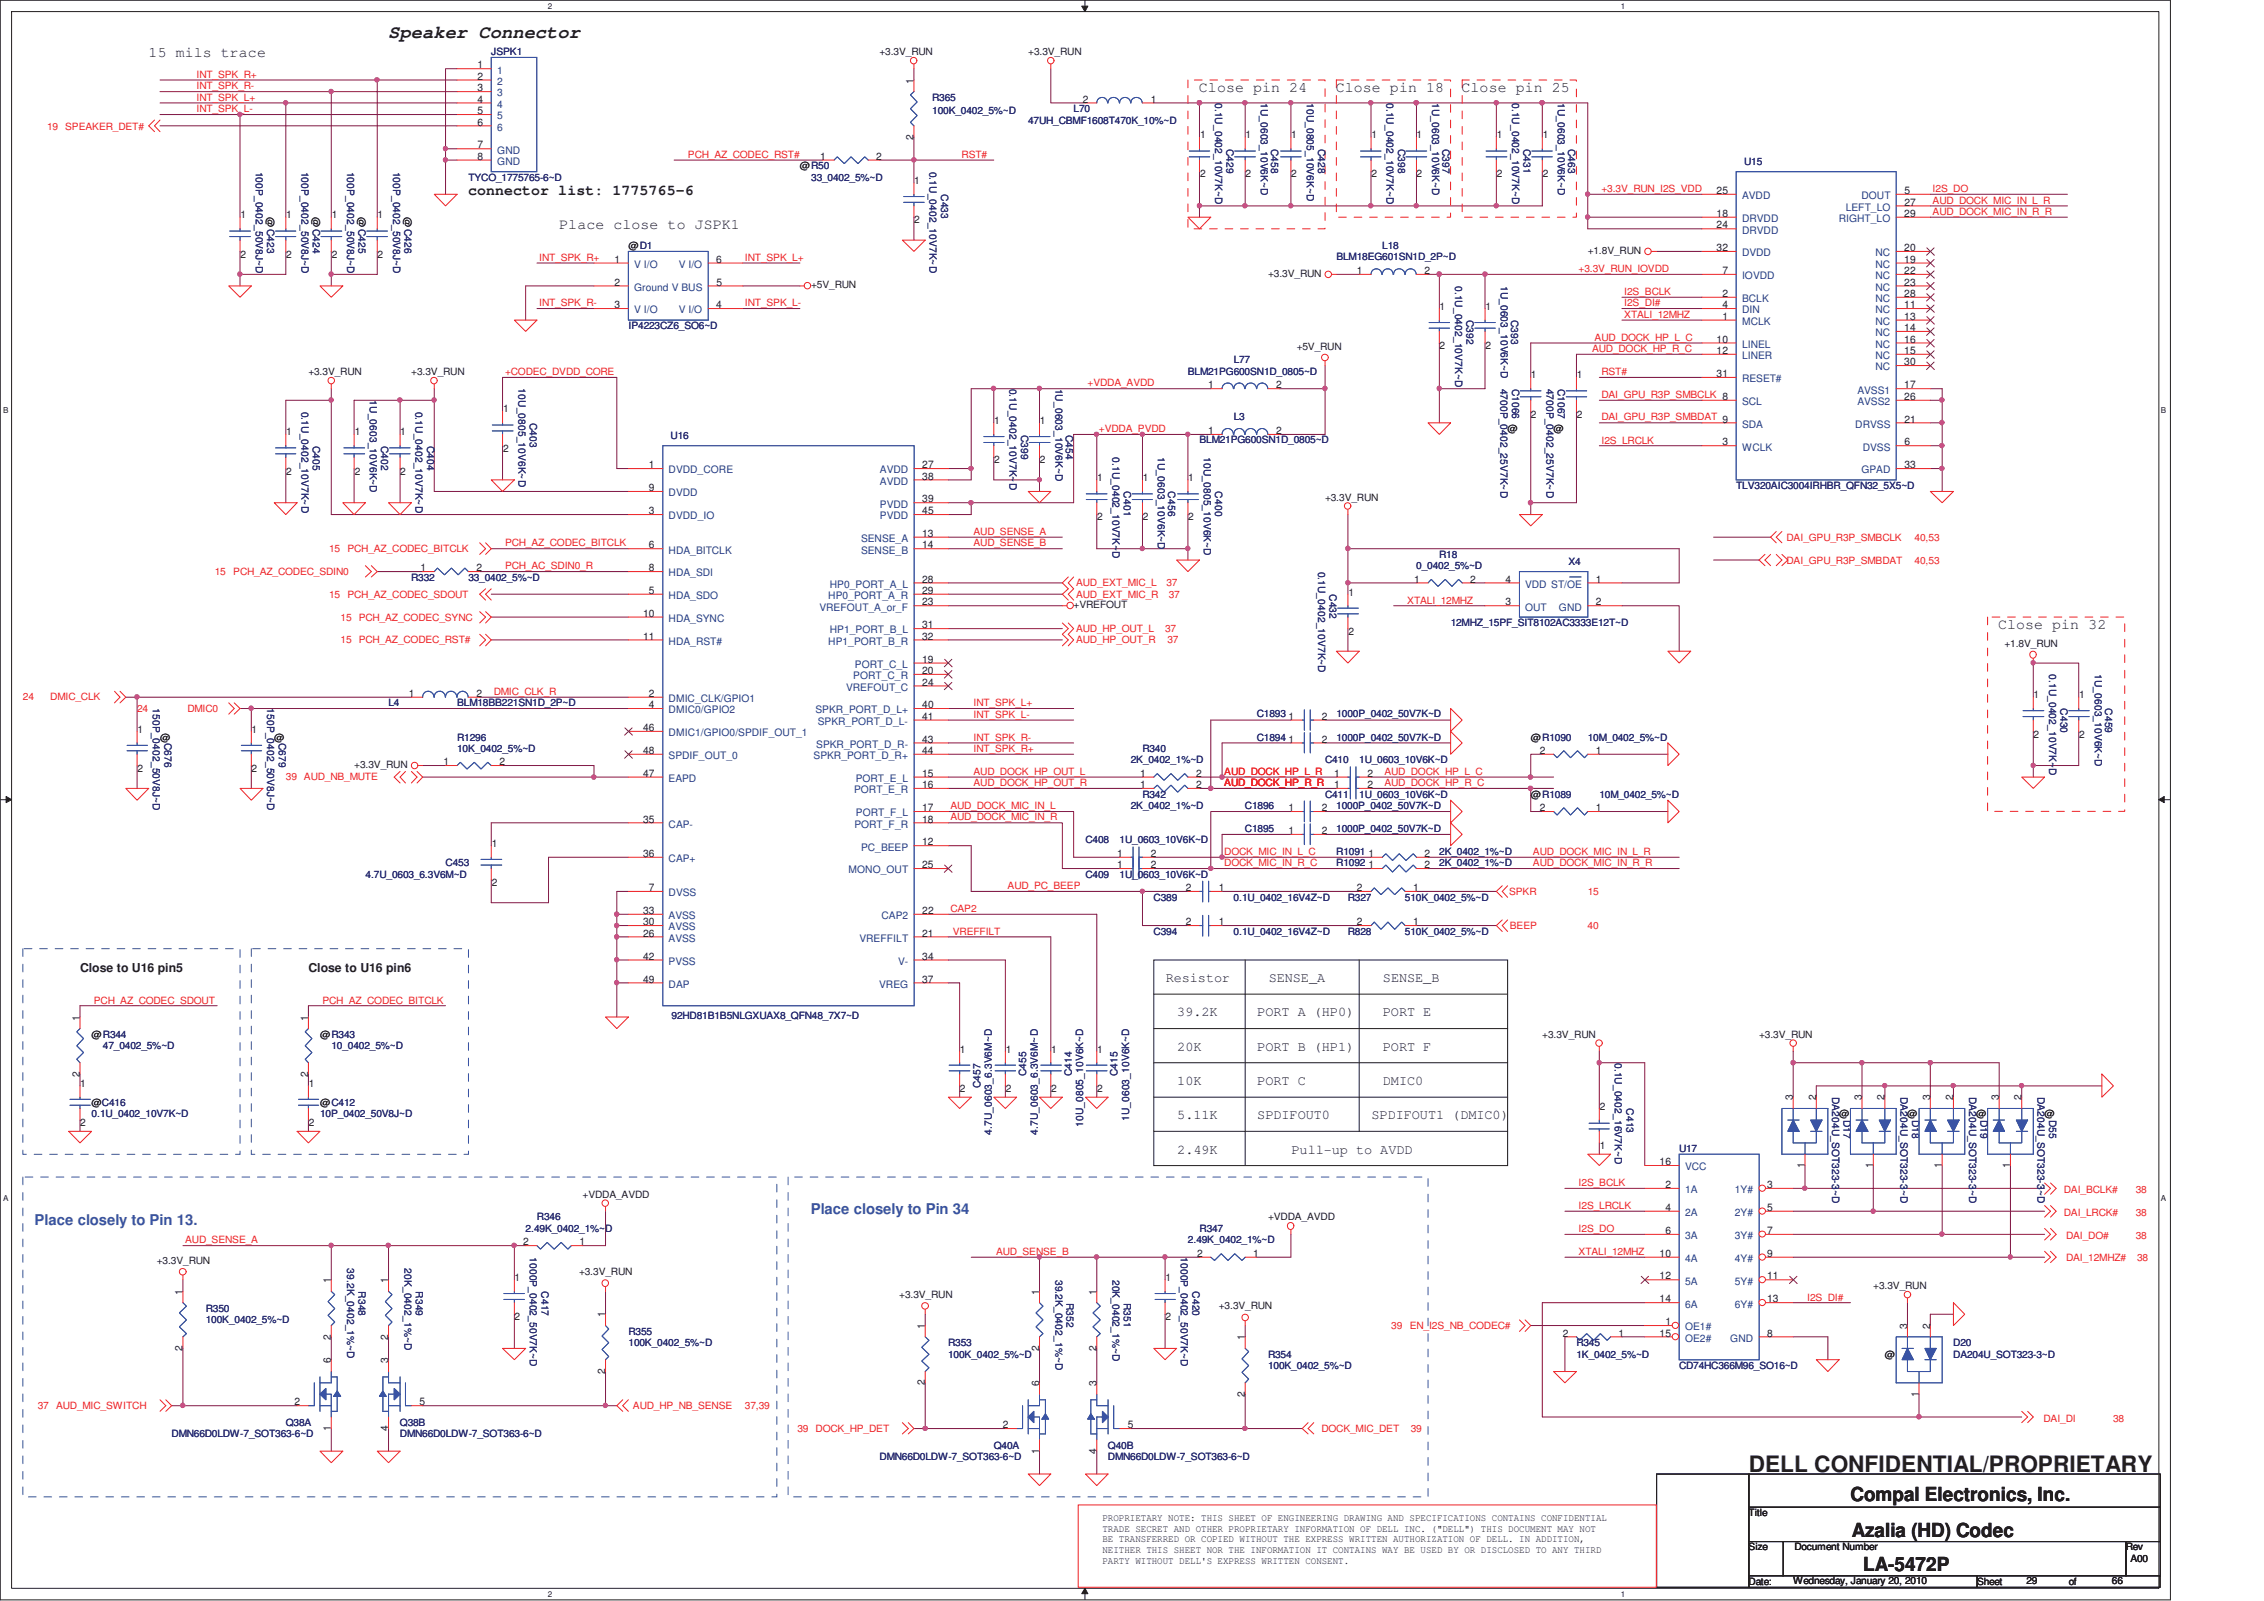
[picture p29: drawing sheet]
<svg xmlns="http://www.w3.org/2000/svg" width="297mm" height="210mm" viewBox="0 0 297 210" stroke-linecap="round" stroke-linejoin="round" font-family="sans-serif">
<defs><g id="words">
<text font-size="3" fill="#231f20" x="229.4" y="193.1">DELL CONFIDENTIAL/PROPRIETARY</text>
<g font-size="2.5" fill="#231f20">
<text x="242.8" y="196.9">Compal Electronics, Inc.</text>
<text x="243" y="201.5">Azalia (HD) Codec</text>
<text x="244.4" y="206">LA-5472P</text>
</g>
<text font-size="2.4" fill="#231f20" x="50.9" y="5">Speaker Connector</text>
<g font-size="1.9" fill="#231f20">
<text x="19.5" y="7.5">15 mils trace</text>
<text x="157.3" y="12">Close pin 24</text>
<text x="175.3" y="12">Close pin 18</text>
<text x="191.8" y="12">Close pin 25</text>
<text x="61.4" y="25.6">connector list: 1775765-6</text>
<text x="73.4" y="30">Place close to JSPK1</text>
<text x="262.1" y="82.4">Close pin 32</text>
</g>
<g font-size="1.9" fill="#3953a4">
<text x="4.5" y="160.7">Place closely to Pin 13.</text>
<text x="106.4" y="159.2">Place closely to Pin 34</text>
</g>
<g font-size="1.8" fill="#231f20">
<text x="152.9" y="128.8">Resistor</text>
<text x="166.5" y="128.8">SENSE_A</text>
<text x="181.4" y="128.8">SENSE_B</text>
<text x="154.5" y="137.8">20K</text>
<text x="154.5" y="133.3">39.2K</text>
<text x="165" y="133.3">PORT A (HP0)</text>
<text x="165" y="137.8">PORT B (HP1)</text>
<text x="181.4" y="133.3">PORT E</text>
<text x="181.4" y="137.8">PORT F</text>
<text x="154.5" y="142.3">10K</text>
<text x="165" y="142.3">PORT C</text>
<text x="181.4" y="142.3">DMIC0</text>
<text x="154.5" y="146.8">5.11K</text>
<text x="165" y="146.8">SPDIFOUT0</text>
<text x="180" y="146.8">SPDIFOUT1 (DMIC0)</text>
<text x="154.5" y="151.3">2.49K</text>
<text x="169.4" y="151.3">Pull-up to AVDD</text>
</g>
<g font-size="1.6" fill="#231f20">
<text x="10.5" y="127.4">Close to U16 pin5</text>
<text x="40.5" y="127.4">Close to U16 pin6</text>
</g>
<g font-size="1.4" fill="#231f20">
<text x="62.7" y="9">1</text>
<text x="62.7" y="10.5">2</text>
<text x="62.7" y="12">3</text>
<text x="119.9" y="11" transform="rotate(-90 119.9 11)">1</text>
<text x="62.7" y="13.5">4</text>
<text x="62.7" y="15">5</text>
<text x="62.7" y="16.5">6</text>
<text x="142.1" y="13.5">2</text>
<text x="151" y="13.5">1</text>
<text x="62.7" y="19.5">7</text>
<text x="62.7" y="21">8</text>
<text x="107.6" y="21">1</text>
<text x="115" y="21">2</text>
<text x="119.9" y="18.3" transform="rotate(-90 119.9 18.3)">2</text>
<text x="157.4" y="18.2">1</text>
<text x="157.4" y="23.3">2</text>
<text x="163.4" y="18.2">1</text>
<text x="163.4" y="23.3">2</text>
<text x="169.4" y="18.2">1</text>
<text x="169.4" y="23.3">2</text>
<text x="179.9" y="18.2">1</text>
<text x="179.9" y="23.3">2</text>
<text x="185.9" y="18.2">1</text>
<text x="185.9" y="23.3">2</text>
<text x="196.4" y="18.2">1</text>
<text x="196.4" y="23.3">2</text>
<text x="202.4" y="18.2">1</text>
<text x="202.4" y="23.3">2</text>
<text x="31.5" y="28.7">1</text>
<text x="37.6" y="28.7">1</text>
<text x="43.5" y="28.7">1</text>
<text x="49.5" y="28.7">1</text>
<text x="120" y="24.1">1</text>
<text x="120" y="29.3">2</text>
<text x="225.2" y="25.4">25</text>
<text x="225.2" y="30">24</text>
<text x="225.2" y="28.4">18</text>
<text x="249.8" y="28.4">29</text>
<text x="249.9" y="25.4">5</text>
<text x="249.9" y="27">27</text>
<text x="31.5" y="33.8">2</text>
<text x="37.6" y="33.8">2</text>
<text x="43.5" y="33.8">2</text>
<text x="49.5" y="33.8">2</text>
<text x="80.6" y="34.5">1</text>
<text x="94" y="34.5">6</text>
<text x="178" y="36">1</text>
<text x="186.9" y="36">2</text>
<text x="225.2" y="32.9">32</text>
<text x="226" y="35.9">7</text>
<text x="249.8" y="32.9">20</text>
<text x="249.8" y="35.9">22</text>
<text x="249.8" y="34.5">19</text>
<text x="80.6" y="40.4">3</text>
<text x="80.6" y="37.5">2</text>
<text x="94" y="40.4">4</text>
<text x="94" y="37.5">5</text>
<text x="188.9" y="40.6">1</text>
<text x="194.9" y="40.6">1</text>
<text x="226" y="38.9">2</text>
<text x="226" y="40.4">4</text>
<text x="226" y="41.9">1</text>
<text x="249.8" y="37.5">23</text>
<text x="249.8" y="40.4">11</text>
<text x="249.8" y="38.9">28</text>
<text x="249.8" y="41.9">13</text>
<text x="188.9" y="45.8">2</text>
<text x="194.9" y="45.8">2</text>
<text x="225.2" y="44.9">10</text>
<text x="225.2" y="46.4">12</text>
<text x="249.8" y="47.9">30</text>
<text x="249.8" y="44.9">16</text>
<text x="249.8" y="46.4">15</text>
<text x="249.8" y="43.4">14</text>
<text x="158.5" y="50.9">1</text>
<text x="167.4" y="50.9">2</text>
<text x="200.9" y="49.6">1</text>
<text x="206.9" y="49.6">1</text>
<text x="225.2" y="49.5">31</text>
<text x="249.8" y="52.5">26</text>
<text x="249.8" y="50.9">17</text>
<text x="37.6" y="57.1">1</text>
<text x="46.5" y="57.1">1</text>
<text x="52.5" y="57.1">1</text>
<text x="66" y="54.1">1</text>
<text x="66" y="59.3">2</text>
<text x="130.4" y="55.6">1</text>
<text x="136.4" y="55.6">1</text>
<text x="158.5" y="56.9">1</text>
<text x="167.4" y="56.9">2</text>
<text x="200.9" y="54.8">2</text>
<text x="206.9" y="54.8">2</text>
<text x="226" y="58.4">3</text>
<text x="249.9" y="55.4">21</text>
<text x="249.9" y="58.4">6</text>
<text x="37.6" y="62.3">2</text>
<text x="46.5" y="62.3">2</text>
<text x="52.5" y="62.3">2</text>
<text x="85.1" y="61.4">1</text>
<text x="85.1" y="64.4">9</text>
<text x="121" y="62.9">38</text>
<text x="121" y="61.4">27</text>
<text x="121" y="65.9">39</text>
<text x="130.4" y="60.8">2</text>
<text x="136.4" y="60.8">2</text>
<text x="143.9" y="63.1">1</text>
<text x="149.9" y="63.1">1</text>
<text x="155.9" y="63.1">1</text>
<text x="249.9" y="61.4">33</text>
<text x="85.1" y="67.4">3</text>
<text x="85.1" y="71.9">6</text>
<text x="121" y="71.9">14</text>
<text x="121" y="70.4">13</text>
<text x="121" y="67.4">45</text>
<text x="143.9" y="68.2">2</text>
<text x="149.9" y="68.2">2</text>
<text x="155.9" y="68.2">2</text>
<text x="55.2" y="74.9">1</text>
<text x="62.5" y="74.9">2</text>
<text x="85.1" y="77.9">5</text>
<text x="85.1" y="74.9">8</text>
<text x="121" y="76.4">28</text>
<text x="121" y="77.9">29</text>
<text x="185.6" y="76.4">1</text>
<text x="192.9" y="76.4">2</text>
<text x="197.5" y="76.4">4</text>
<text x="209.4" y="76.4">1</text>
<text x="84.4" y="80.9">10</text>
<text x="84.4" y="83.9">11</text>
<text x="121" y="79.4">23</text>
<text x="121" y="82.4">31</text>
<text x="121" y="83.9">32</text>
<text x="176.9" y="78.1">1</text>
<text x="176.9" y="83.2">2</text>
<text x="197.5" y="79.4">3</text>
<text x="209.4" y="79.4">2</text>
<text x="121" y="86.9">19</text>
<text x="121" y="88.4">20</text>
<text x="121" y="89.9">24</text>
<text x="53.6" y="91.4">1</text>
<text x="62.5" y="91.4">2</text>
<text x="84.4" y="95.9">46</text>
<text x="85.1" y="91.4">2</text>
<text x="85.1" y="92.9">4</text>
<text x="121" y="94.4">41</text>
<text x="121" y="92.9">40</text>
<text x="169.1" y="94.4">1</text>
<text x="173.4" y="94.4">2</text>
<text x="266.8" y="91.5">1</text>
<text x="272.8" y="91.5">1</text>
<text x="18" y="96.1">1</text>
<text x="18" y="101.2">2</text>
<text x="33" y="96.1">1</text>
<text x="33" y="101.2">2</text>
<text x="58.2" y="100.4">1</text>
<text x="65.5" y="100.4">2</text>
<text x="84.4" y="98.9">48</text>
<text x="84.4" y="101.9">47</text>
<text x="121" y="98.9">44</text>
<text x="121" y="97.4">43</text>
<text x="121" y="101.9">15</text>
<text x="149.6" y="101.9">1</text>
<text x="156.9" y="101.9">2</text>
<text x="169.1" y="97.4">1</text>
<text x="173.4" y="97.4">2</text>
<text x="175" y="101.9">1</text>
<text x="179.4" y="101.9">2</text>
<text x="202" y="98.9">2</text>
<text x="209.4" y="98.9">1</text>
<text x="266.8" y="96.7">2</text>
<text x="272.8" y="96.7">2</text>
<text x="84.4" y="107.9">35</text>
<text x="121" y="106.4">17</text>
<text x="121" y="107.9">18</text>
<text x="121" y="103.4">16</text>
<text x="149.6" y="103.4">1</text>
<text x="156.9" y="103.4">2</text>
<text x="169.1" y="106.4">1</text>
<text x="173.4" y="106.4">2</text>
<text x="175" y="103.4">1</text>
<text x="179.4" y="103.4">2</text>
<text x="202" y="106.4">2</text>
<text x="209.4" y="106.4">1</text>
<text x="64.5" y="111.1">1</text>
<text x="84.4" y="112.4">36</text>
<text x="121" y="110.9">12</text>
<text x="121" y="113.9">25</text>
<text x="146.6" y="113.9">1</text>
<text x="146.6" y="112.4">1</text>
<text x="151" y="113.9">2</text>
<text x="151" y="112.4">2</text>
<text x="169.1" y="109.4">1</text>
<text x="173.4" y="109.4">2</text>
<text x="179.5" y="112.4">1</text>
<text x="179.5" y="113.9">1</text>
<text x="186.9" y="112.4">2</text>
<text x="186.9" y="113.9">2</text>
<text x="64.5" y="116.2">2</text>
<text x="84.4" y="119.9">33</text>
<text x="85.1" y="116.9">7</text>
<text x="121" y="119.9">22</text>
<text x="155.6" y="116.9">2</text>
<text x="159.9" y="116.9">1</text>
<text x="178" y="116.9">2</text>
<text x="185.4" y="116.9">1</text>
<text x="84.4" y="122.8">26</text>
<text x="84.4" y="125.9">42</text>
<text x="84.4" y="121.4">30</text>
<text x="121" y="122.8">21</text>
<text x="121" y="125.9">34</text>
<text x="155.6" y="121.4">2</text>
<text x="159.9" y="121.4">1</text>
<text x="178" y="121.4">2</text>
<text x="185.4" y="121.4">1</text>
<text x="84.4" y="128.9">49</text>
<text x="121" y="128.9">37</text>
<text x="10.5" y="133.8" transform="rotate(-90 10.5 133.8)">1</text>
<text x="40.4" y="133.8" transform="rotate(-90 40.4 133.8)">1</text>
<text x="10.5" y="141.2" transform="rotate(-90 10.5 141.2)">2</text>
<text x="10.5" y="142.5">1</text>
<text x="40.4" y="141.2" transform="rotate(-90 40.4 141.2)">2</text>
<text x="40.5" y="142.5">1</text>
<text x="125.9" y="138">1</text>
<text x="125.9" y="143.2">2</text>
<text x="132" y="138">1</text>
<text x="132" y="143.2">2</text>
<text x="137.9" y="138">1</text>
<text x="137.9" y="143.2">2</text>
<text x="143.9" y="138">1</text>
<text x="143.9" y="143.2">2</text>
<text x="10.5" y="147.6">2</text>
<text x="40.5" y="147.6">2</text>
<text x="209.9" y="145.5">2</text>
<text x="235.2" y="144.3" transform="rotate(-90 235.2 144.3)">3</text>
<text x="238.3" y="144.3" transform="rotate(-90 238.3 144.3)">2</text>
<text x="244.3" y="144.3" transform="rotate(-90 244.3 144.3)">3</text>
<text x="247.3" y="144.3" transform="rotate(-90 247.3 144.3)">2</text>
<text x="253.2" y="144.3" transform="rotate(-90 253.2 144.3)">3</text>
<text x="256.3" y="144.3" transform="rotate(-90 256.3 144.3)">2</text>
<text x="262.3" y="144.3" transform="rotate(-90 262.3 144.3)">3</text>
<text x="265.2" y="144.3" transform="rotate(-90 265.2 144.3)">2</text>
<text x="209.9" y="150.7">1</text>
<text x="217.7" y="152.8">16</text>
<text x="218.5" y="155.8">2</text>
<text x="231.8" y="155.8">3</text>
<text x="236.8" y="153.2" transform="rotate(-90 236.8 153.2)">1</text>
<text x="245.7" y="153.2" transform="rotate(-90 245.7 153.2)">1</text>
<text x="254.8" y="153.2" transform="rotate(-90 254.8 153.2)">1</text>
<text x="263.7" y="153.2" transform="rotate(-90 263.7 153.2)">1</text>
<text x="218.5" y="158.8">4</text>
<text x="218.5" y="161.9">6</text>
<text x="231.8" y="161.9">7</text>
<text x="231.8" y="158.8">5</text>
<text x="68.6" y="163.3">2</text>
<text x="76" y="163.3">1</text>
<text x="157.1" y="164.9">2</text>
<text x="164.4" y="164.9">1</text>
<text x="217.7" y="164.8">10</text>
<text x="217.7" y="167.8">12</text>
<text x="231.8" y="167.8">11</text>
<text x="231.8" y="164.8">9</text>
<text x="24" y="169.8" transform="rotate(-90 24 169.8)">1</text>
<text x="43.4" y="168.3" transform="rotate(-90 43.4 168.3)">1</text>
<text x="50.9" y="168.3" transform="rotate(-90 50.9 168.3)">1</text>
<text x="67.5" y="168">1</text>
<text x="67.5" y="173.1">2</text>
<text x="79.4" y="172.8" transform="rotate(-90 79.4 172.8)">1</text>
<text x="136.3" y="169.8" transform="rotate(-90 136.3 169.8)">1</text>
<text x="143.9" y="169.8" transform="rotate(-90 143.9 169.8)">1</text>
<text x="152.9" y="168">1</text>
<text x="152.9" y="173.1">2</text>
<text x="217.7" y="170.8">14</text>
<text x="218.5" y="173.8">1</text>
<text x="231.8" y="170.8">13</text>
<text x="24" y="177.2" transform="rotate(-90 24 177.2)">2</text>
<text x="43.4" y="178.8" transform="rotate(-90 43.4 178.8)">6</text>
<text x="43.4" y="175.7" transform="rotate(-90 43.4 175.7)">2</text>
<text x="50.9" y="178.8" transform="rotate(-90 50.9 178.8)">3</text>
<text x="50.9" y="175.7" transform="rotate(-90 50.9 175.7)">2</text>
<text x="121.4" y="174.3" transform="rotate(-90 121.4 174.3)">1</text>
<text x="136.3" y="177.2" transform="rotate(-90 136.3 177.2)">2</text>
<text x="143.9" y="177.2" transform="rotate(-90 143.9 177.2)">2</text>
<text x="163.3" y="175.8" transform="rotate(-90 163.3 175.8)">1</text>
<text x="205" y="175.3">2</text>
<text x="212.4" y="175.3">1</text>
<text x="217.7" y="175.3">15</text>
<text x="231.8" y="175.3">8</text>
<text x="250.2" y="174.3" transform="rotate(-90 250.2 174.3)">3</text>
<text x="253.2" y="174.3" transform="rotate(-90 253.2 174.3)">2</text>
<text x="38.6" y="184.3">2</text>
<text x="55" y="184.3">5</text>
<text x="79.4" y="180.2" transform="rotate(-90 79.4 180.2)">2</text>
<text x="121.4" y="181.7" transform="rotate(-90 121.4 181.7)">2</text>
<text x="136.3" y="181.8" transform="rotate(-90 136.3 181.8)">6</text>
<text x="143.9" y="181.8" transform="rotate(-90 143.9 181.8)">3</text>
<text x="163.3" y="183.2" transform="rotate(-90 163.3 183.2)">2</text>
<text x="251.7" y="183.2" transform="rotate(-90 251.7 183.2)">1</text>
<text x="43.4" y="187.7" transform="rotate(-90 43.4 187.7)">1</text>
<text x="50.9" y="187.7" transform="rotate(-90 50.9 187.7)">4</text>
<text x="131.6" y="187.3">2</text>
<text x="136.3" y="190.7" transform="rotate(-90 136.3 190.7)">1</text>
<text x="143.9" y="190.7" transform="rotate(-90 143.9 190.7)">4</text>
<text x="148" y="187.3">5</text>
</g>
<g font-size="1.4" fill="#1d437e">
<text x="65.2" y="9.6">1</text>
<text x="65.2" y="11.1">2</text>
<text x="65.2" y="12.7">3</text>
<text x="65.2" y="14.1">4</text>
<text x="65.2" y="15.7">5</text>
<text x="65.2" y="17.1">6</text>
<text x="65.2" y="20.1">GND</text>
<text x="65.2" y="21.6">GND</text>
<text x="228.6" y="26.1">AVDD</text>
<text x="228.6" y="29.1">DRVDD</text>
<text x="241.3" y="29.1">RIGHT_LO</text>
<text x="242.2" y="27.6">LEFT_LO</text>
<text x="244.2" y="26.1">DOUT</text>
<text x="83.2" y="35.1">V I/O</text>
<text x="89.1" y="35.1">V I/O</text>
<text x="228.6" y="30.6">DRVDD</text>
<text x="228.6" y="33.6">DVDD</text>
<text x="246.1" y="33.6">NC</text>
<text x="246.1" y="35.1">NC</text>
<text x="83.2" y="41.1">V I/O</text>
<text x="83.2" y="38.1">Ground V BUS</text>
<text x="89.1" y="41.1">V I/O</text>
<text x="228.6" y="39.6">BCLK</text>
<text x="228.6" y="36.6">IOVDD</text>
<text x="228.6" y="41.1">DIN</text>
<text x="246.1" y="38.1">NC</text>
<text x="246.1" y="41.1">NC</text>
<text x="246.1" y="39.6">NC</text>
<text x="246.1" y="36.6">NC</text>
<text x="228.6" y="45.6">LINEL</text>
<text x="228.6" y="47.1">LINER</text>
<text x="228.6" y="42.6">MCLK</text>
<text x="246.1" y="42.6">NC</text>
<text x="246.1" y="45.6">NC</text>
<text x="246.1" y="47.1">NC</text>
<text x="246.1" y="44.1">NC</text>
<text x="228.6" y="50.1">RESET#</text>
<text x="228.6" y="53.1">SCL</text>
<text x="243.7" y="53.1">AVSS2</text>
<text x="243.7" y="51.6">AVSS1</text>
<text x="246.1" y="48.6">NC</text>
<text x="228.6" y="56.1">SDA</text>
<text x="228.6" y="59.1">WCLK</text>
<text x="243.4" y="56.1">DRVSS</text>
<text x="244.4" y="59.1">DVSS</text>
<text x="87.7" y="62.1">DVDD_CORE</text>
<text x="87.7" y="65.1">DVDD</text>
<text x="115.5" y="63.6">AVDD</text>
<text x="115.5" y="62.1">AVDD</text>
<text x="244.2" y="62.1">GPAD</text>
<text x="87.7" y="68.1">DVDD_IO</text>
<text x="113" y="71.1">SENSE_A</text>
<text x="115.5" y="68.1">PVDD</text>
<text x="115.5" y="66.6">PVDD</text>
<text x="87.7" y="72.6">HDA_BITCLK</text>
<text x="87.7" y="75.6">HDA_SDI</text>
<text x="108.9" y="77.1">HP0_PORT_A_L</text>
<text x="113" y="72.6">SENSE_B</text>
<text x="200.1" y="77.1">VDD ST/OE</text>
<text x="87.7" y="78.6">HDA_SDO</text>
<text x="87.7" y="81.6">HDA_SYNC</text>
<text x="107.5" y="80.1">VREFOUT_A_or_F</text>
<text x="108.7" y="78.6">HP0_PORT_A_R</text>
<text x="108.9" y="83.1">HP1_PORT_B_L</text>
<text x="200.1" y="80.1">OUT</text>
<text x="204.5" y="80.1">GND</text>
<text x="87.7" y="84.6">HDA_RST#</text>
<text x="108.7" y="84.6">HP1_PORT_B_R</text>
<text x="112" y="89.1">PORT_C_R</text>
<text x="112.2" y="87.6">PORT_C_L</text>
<text x="87.7" y="92.1">DMIC_CLK/GPIO1</text>
<text x="87.7" y="93.6">DMIC0/GPIO2</text>
<text x="107" y="93.6">SPKR_PORT_D_L+</text>
<text x="107.3" y="95.1">SPKR_PORT_D_L-</text>
<text x="111" y="90.6">VREFOUT_C</text>
<text x="87.7" y="96.6">DMIC1/GPIO0/SPDIF_OUT_1</text>
<text x="87.7" y="99.6">SPDIF_OUT_0</text>
<text x="106.7" y="99.6">SPKR_PORT_D_R+</text>
<text x="107.1" y="98.1">SPKR_PORT_D_R-</text>
<text x="87.7" y="102.6">EAPD</text>
<text x="112.1" y="104">PORT_E_R</text>
<text x="112.3" y="102.6">PORT_E_L</text>
<text x="112.3" y="107.1">PORT_F_L</text>
<text x="87.7" y="108.6">CAP-</text>
<text x="87.7" y="113.1">CAP+</text>
<text x="112.1" y="108.6">PORT_F_R</text>
<text x="113" y="111.6">PC_BEEP</text>
<text x="87.7" y="117.5">DVSS</text>
<text x="111.3" y="114.6">MONO_OUT</text>
<text x="87.7" y="123.5">AVSS</text>
<text x="87.7" y="120.5">AVSS</text>
<text x="87.7" y="122">AVSS</text>
<text x="112.8" y="123.5">VREFFILT</text>
<text x="115.7" y="120.5">CAP2</text>
<text x="87.7" y="126.5">PVSS</text>
<text x="87.7" y="129.5">DAP</text>
<text x="115.3" y="129.5">VREG</text>
<text x="117.8" y="126.5">V-</text>
<text x="221.1" y="153.5">VCC</text>
<text x="221.1" y="156.5">1A</text>
<text x="221.1" y="159.5">2A</text>
<text x="227.6" y="159.5">2Y#</text>
<text x="227.6" y="156.5">1Y#</text>
<text x="221.1" y="162.5">3A</text>
<text x="221.1" y="165.5">4A</text>
<text x="227.6" y="165.5">4Y#</text>
<text x="227.6" y="162.5">3Y#</text>
<text x="221.1" y="171.5">6A</text>
<text x="221.1" y="168.5">5A</text>
<text x="227.6" y="171.5">6Y#</text>
<text x="227.6" y="168.5">5Y#</text>
<text x="221.1" y="174.5">OE1#</text>
<text x="221.1" y="176">OE2#</text>
<text x="227" y="176">GND</text>
</g>
<g font-size="1.3" fill="#ed2024">
<text x="25.8" y="11.7">INT_SPK_R-</text>
<text x="25.8" y="10.2">INT_SPK_R+</text>
<text x="6.2" y="17.1">19 SPEAKER_DET#</text>
<text x="25.8" y="13.2">INT_SPK_L+</text>
<text x="25.8" y="14.7">INT_SPK_L-</text>
<text x="90.3" y="20.7">PCH_AZ_CODEC_RST#</text>
<text x="126.2" y="20.7">RST#</text>
<text x="210.1" y="25.2">+3.3V_RUN_I2S_VDD</text>
<text x="253.6" y="25.2">I2S_DO</text>
<text x="253.6" y="28.2">AUD_DOCK_MIC_IN_R_R</text>
<text x="253.6" y="26.7">AUD_DOCK_MIC_IN_L_R</text>
<text x="70.7" y="34.2">INT_SPK_R+</text>
<text x="97.7" y="34.2">INT_SPK_L+</text>
<text x="207.1" y="35.7">+3.3V_RUN_IOVDD</text>
<text x="70.7" y="40.2">INT_SPK_R-</text>
<text x="97.7" y="40.2">INT_SPK_L-</text>
<text x="213.1" y="38.7">I2S_BCLK</text>
<text x="213.1" y="40.2">I2S_DI#</text>
<text x="213.1" y="41.7">XTALI_12MHZ</text>
<text x="208.9" y="46.2">AUD_DOCK_HP_R_C</text>
<text x="209.2" y="44.7">AUD_DOCK_HP_L_C</text>
<text x="66.3" y="49.2">+CODEC_DVDD_CORE</text>
<text x="142.7" y="50.7">+VDDA_AVDD</text>
<text x="210.1" y="52.2">DAI_GPU_R3P_SMBCLK 8</text>
<text x="210.1" y="49.2">RST#</text>
<text x="144.2" y="56.7">+VDDA_PVDD</text>
<text x="210.1" y="58.2">I2S_LRCLK</text>
<text x="210.1" y="55.1">DAI_GPU_R3P_SMBDAT 9</text>
<text x="66.3" y="71.7">PCH_AZ_CODEC_BITCLK</text>
<text x="127.7" y="70.1">AUD_SENSE_A</text>
<text x="127.7" y="71.7">AUD_SENSE_B</text>
<text x="234.4" y="70.9">DAI_GPU_R3P_SMBCLK</text>
<text x="251.2" y="70.9">40,53</text>
<text x="28.2" y="75.4">15</text>
<text x="30.6" y="75.4">PCH_AZ_CODEC_SDIN0</text>
<text x="43.2" y="72.4">15</text>
<text x="45.6" y="72.4">PCH_AZ_CODEC_BITCLK</text>
<text x="66.3" y="74.7">PCH_AC_SDIN0_R</text>
<text x="141.2" y="76.9">AUD_EXT_MIC_L</text>
<text x="153" y="76.9">37</text>
<text x="234.4" y="73.9">DAI_GPU_R3P_SMBDAT</text>
<text x="251.2" y="73.9">40,53</text>
<text x="43.2" y="78.4">15</text>
<text x="44.7" y="81.4">15 PCH_AZ_CODEC_SYNC</text>
<text x="45.6" y="78.4">PCH_AZ_CODEC_SDOUT</text>
<text x="141.2" y="82.9">AUD_HP_OUT_L</text>
<text x="141.2" y="78.4">AUD_EXT_MIC_R</text>
<text x="152.9" y="82.9">37</text>
<text x="153.3" y="78.4">37</text>
<text x="184.6" y="79.2">XTALI_12MHZ</text>
<text x="44.7" y="84.4">15 PCH_AZ_CODEC_RST#</text>
<text x="141.2" y="84.4">AUD_HP_OUT_R</text>
<text x="153.2" y="84.4">37</text>
<text x="3" y="91.9">24</text>
<text x="6.6" y="91.9">DMIC_CLK</text>
<text x="18" y="93.4">24</text>
<text x="24.6" y="93.4">DMIC0</text>
<text x="64.8" y="91.1">DMIC_CLK_R</text>
<text x="127.7" y="92.6">INT_SPK_L+</text>
<text x="127.7" y="94.2">INT_SPK_L-</text>
<text x="127.7" y="101.6">AUD_DOCK_HP_OUT_L</text>
<text x="127.7" y="97.2">INT_SPK_R-</text>
<text x="127.7" y="98.6">INT_SPK_R+</text>
<text x="160.6" y="101.6">AUD_DOCK_HP_L_R</text>
<text x="181.6" y="101.6">AUD_DOCK_HP_L_C</text>
<text x="37.5" y="102.3">39 AUD_NB_MUTE</text>
<text x="124.7" y="107.6">AUD_DOCK_MIC_IN_R</text>
<text x="124.7" y="106.1">AUD_DOCK_MIC_IN_L</text>
<text x="127.7" y="103.1">AUD_DOCK_HP_OUT_R</text>
<text x="160.6" y="103.1">AUD_DOCK_HP_R_R</text>
<text x="181.6" y="103.1">AUD_DOCK_HP_R_C</text>
<text x="160.6" y="113.6">DOCK_MIC_IN_R_C</text>
<text x="160.6" y="112.2">DOCK_MIC_IN_L_C</text>
<text x="201.1" y="112.2">AUD_DOCK_MIC_IN_L_R</text>
<text x="201.1" y="113.6">AUD_DOCK_MIC_IN_R_R</text>
<text x="124.7" y="119.6">CAP2</text>
<text x="132.2" y="116.6">AUD_PC_BEEP</text>
<text x="198" y="117.3">SPKR</text>
<text x="208.3" y="117.3">15</text>
<text x="125" y="122.6">VREFFILT</text>
<text x="198.1" y="121.8">BEEP</text>
<text x="208.3" y="121.8">40</text>
<text x="12.3" y="131.6">PCH_AZ_CODEC_SDOUT</text>
<text x="42.3" y="131.6">PCH_AZ_CODEC_BITCLK</text>
<text x="207.1" y="155.6">I2S_BCLK</text>
<text x="207.1" y="158.6">I2S_LRCLK</text>
<text x="207.1" y="161.6">I2S_DO</text>
<text x="270.8" y="159.5">DAI_LRCK#</text>
<text x="270.8" y="156.5">DAI_BCLK#</text>
<text x="280.2" y="159.5">38</text>
<text x="280.2" y="156.5">38</text>
<text x="24.3" y="163.1">AUD_SENSE_A</text>
<text x="130.7" y="164.6">AUD_SENSE_B</text>
<text x="207.1" y="164.6">XTALI_12MHZ</text>
<text x="271.1" y="165.4">DAI_12MHZ#</text>
<text x="271.1" y="162.5">DAI_DO#</text>
<text x="280.2" y="162.5">38</text>
<text x="280.4" y="165.4">38</text>
<text x="237.1" y="170.6">I2S_DI#</text>
<text x="182.5" y="174.3">39</text>
<text x="185" y="174.3">EN_I2S_NB_CODEC#</text>
<text x="4.9" y="184.8">37</text>
<text x="7.4" y="184.8">AUD_MIC_SWITCH</text>
<text x="83" y="184.8">AUD_HP_NB_SENSE</text>
<text x="97.7" y="184.8">37,39</text>
<text x="104.6" y="187.8">39 DOCK_HP_DET</text>
<text x="173.4" y="187.8">DOCK_MIC_DET</text>
<text x="185.1" y="187.8">39</text>
<text x="268.1" y="186.4">DAI_DI</text>
<text x="277.2" y="186.4">38</text>
</g>
<g font-size="1.3" fill="#282973">
<text x="64.5" y="7.2">JSPK1</text>
<text x="122.3" y="13.2">R365</text>
<text x="122.3" y="15">100K_0402_5%~D</text>
<text x="134.9" y="16.2">47UH_CBMF1608T470K_10%~D</text>
<text x="140.9" y="14.7">L70</text>
<text x="159.4" y="13.5" transform="rotate(90 159.4 13.5)">0.1U_0402_10V7K~D</text>
<text x="165.4" y="13.5" transform="rotate(90 165.4 13.5)">1U_0603_10V6K~D</text>
<text x="171.5" y="13.5" transform="rotate(90 171.5 13.5)">10U_0805_10V6K~D</text>
<text x="181.9" y="13.5" transform="rotate(90 181.9 13.5)">0.1U_0402_10V7K~D</text>
<text x="187.9" y="13.5" transform="rotate(90 187.9 13.5)">1U_0603_10V6K~D</text>
<text x="198.4" y="13.5" transform="rotate(90 198.4 13.5)">0.1U_0402_10V7K~D</text>
<text x="204.4" y="13.5" transform="rotate(90 204.4 13.5)">1U_0603_10V6K~D</text>
<text x="33.6" y="22.5" transform="rotate(90 33.6 22.5)">100P_0402_50V8J~D</text>
<text x="39.5" y="22.5" transform="rotate(90 39.5 22.5)">100P_0402_50V8J~D</text>
<text x="45.5" y="22.5" transform="rotate(90 45.5 22.5)">100P_0402_50V8J~D</text>
<text x="51.6" y="22.5" transform="rotate(90 51.6 22.5)">100P_0402_50V8J~D</text>
<text x="61.4" y="23.7">TYCO_1775765-6~D</text>
<text x="106.4" y="23.7">33_0402_5%~D</text>
<text x="121.9" y="22.5" transform="rotate(90 121.9 22.5)">0.1U_0402_10V7K~D</text>
<text x="160.9" y="19.5" transform="rotate(90 160.9 19.5)">C429</text>
<text x="166.8" y="19.5" transform="rotate(90 166.8 19.5)">C458</text>
<text x="172.9" y="19.5" transform="rotate(90 172.9 19.5)">C428</text>
<text x="183.4" y="19.5" transform="rotate(90 183.4 19.5)">C398</text>
<text x="189.3" y="19.5" transform="rotate(90 189.3 19.5)">C397</text>
<text x="199.9" y="19.5" transform="rotate(90 199.9 19.5)">C431</text>
<text x="205.7" y="19.5" transform="rotate(90 205.7 19.5)">C463</text>
<text x="228.8" y="21.6">U15</text>
<text x="123.5" y="25.5" transform="rotate(90 123.5 25.5)">C433</text>
<text x="175.3" y="34.2">BLM18EG601SN1D_2P~D</text>
<text x="181.3" y="32.7">L18</text>
<text x="190.9" y="37.5" transform="rotate(90 190.9 37.5)">0.1U_0402_10V7K~D</text>
<text x="192.4" y="42" transform="rotate(90 192.4 42)">C392</text>
<text x="196.9" y="37.5" transform="rotate(90 196.9 37.5)">1U_0603_10V6K~D</text>
<text x="198.3" y="42" transform="rotate(90 198.3 42)">C393</text>
<text x="82.5" y="43.2">IP4223CZ6_SO6~D</text>
<text x="161.9" y="47.7">L77</text>
<text x="39.5" y="54" transform="rotate(90 39.5 54)">0.1U_0402_10V7K~D</text>
<text x="48.5" y="52.5" transform="rotate(90 48.5 52.5)">1U_0603_10V6K~D</text>
<text x="54.5" y="54" transform="rotate(90 54.5 54)">0.1U_0402_10V7K~D</text>
<text x="68" y="50.9" transform="rotate(90 68 50.9)">10U_0805_10V6K~D</text>
<text x="132.5" y="51" transform="rotate(90 132.5 51)">0.1U_0402_10V7K~D</text>
<text x="138.5" y="51" transform="rotate(90 138.5 51)">1U_0603_10V6K~D</text>
<text x="155.8" y="49.1">BLM21PG600SN1D_0805~D</text>
<text x="196.9" y="51" transform="rotate(90 196.9 51)">4700P_0402_25V7K~D</text>
<text x="198.4" y="51" transform="rotate(90 198.4 51)">C1066</text>
<text x="202.9" y="51" transform="rotate(90 202.9 51)">4700P_0402_25V7K~D</text>
<text x="204.4" y="51" transform="rotate(90 204.4 51)">C1067</text>
<text x="41.1" y="58.5" transform="rotate(90 41.1 58.5)">C405</text>
<text x="50" y="58.5" transform="rotate(90 50 58.5)">C402</text>
<text x="56.1" y="58.5" transform="rotate(90 56.1 58.5)">C404</text>
<text x="69.5" y="55.4" transform="rotate(90 69.5 55.4)">C403</text>
<text x="88" y="57.6">U16</text>
<text x="134" y="57" transform="rotate(90 134 57)">C399</text>
<text x="139.8" y="57" transform="rotate(90 139.8 57)">C454</text>
<text x="146" y="60" transform="rotate(90 146 60)">0.1U_0402_10V7K~D</text>
<text x="151.9" y="60" transform="rotate(90 151.9 60)">1U_0603_10V6K~D</text>
<text x="157.4" y="58.1">BLM21PG600SN1D_0805~D</text>
<text x="157.9" y="60" transform="rotate(90 157.9 60)">10U_0805_10V6K~D</text>
<text x="161.9" y="55.1">L3</text>
<text x="147.5" y="64.5" transform="rotate(90 147.5 64.5)">C401</text>
<text x="153.3" y="64.5" transform="rotate(90 153.3 64.5)">C456</text>
<text x="159.4" y="64.5" transform="rotate(90 159.4 64.5)">C400</text>
<text x="227.8" y="64.1">TLV320AIC3004IRHBR_QFN32_5X5~D</text>
<text x="54" y="76.2">R332</text>
<text x="61.4" y="76.2">33_0402_5%~D</text>
<text x="172.9" y="75" transform="rotate(90 172.9 75)">0.1U_0402_10V7K~D</text>
<text x="174.4" y="77.9" transform="rotate(90 174.4 77.9)">C432</text>
<text x="185.8" y="74.6">0_0402_5%~D</text>
<text x="188.8" y="73.1">R18</text>
<text x="205.8" y="74.1">X4</text>
<text x="190.3" y="82.1">12MHZ_15PF_SIT8102AC3333E12T~D</text>
<text x="268.9" y="88.4" transform="rotate(90 268.9 88.4)">0.1U_0402_10V7K~D</text>
<text x="274.8" y="88.4" transform="rotate(90 274.8 88.4)">1U_0603_10V6K~D</text>
<text x="20.1" y="92.9" transform="rotate(90 20.1 92.9)">150P_0402_50V8J~D</text>
<text x="35.1" y="92.9" transform="rotate(90 35.1 92.9)">150P_0402_50V8J~D</text>
<text x="51" y="92.6">L4</text>
<text x="60" y="92.6">BLM18BB221SN1D_2P~D</text>
<text x="164.9" y="94.1">C1893</text>
<text x="175.3" y="94.1">1000P_0402_50V7K~D</text>
<text x="270.3" y="92.9" transform="rotate(90 270.3 92.9)">C430</text>
<text x="276.2" y="92.9" transform="rotate(90 276.2 92.9)">C459</text>
<text x="21.6" y="97.4" transform="rotate(90 21.6 97.4)">C676</text>
<text x="36.6" y="97.4" transform="rotate(90 36.6 97.4)">C679</text>
<text x="60" y="97.1">R1296</text>
<text x="60" y="98.6">10K_0402_5%~D</text>
<text x="148.4" y="100.1">2K_0402_1%~D</text>
<text x="149.9" y="98.6">R340</text>
<text x="164.9" y="97.1">C1894</text>
<text x="173.8" y="100.1">C410</text>
<text x="175.3" y="97.1">1000P_0402_50V7K~D</text>
<text x="178.3" y="100.1">1U_0603_10V6K~D</text>
<text x="208.3" y="97.1">10M_0402_5%~D</text>
<text x="148.4" y="106.1">2K_0402_1%~D</text>
<text x="149.9" y="104.6">R342</text>
<text x="163.3" y="106.1">C1896</text>
<text x="173.8" y="104.6">C411</text>
<text x="175.3" y="106.1">1000P_0402_50V7K~D</text>
<text x="178.3" y="104.6">1U_0603_10V6K~D</text>
<text x="209.8" y="104.6">10M_0402_5%~D</text>
<text x="58.5" y="113.6">C453</text>
<text x="142.4" y="110.6">C408</text>
<text x="146.9" y="110.6">1U_0603_10V6K~D</text>
<text x="163.3" y="109.1">C1895</text>
<text x="175.3" y="109.1">1000P_0402_50V7K~D</text>
<text x="175.3" y="112.1">R1091</text>
<text x="175.3" y="113.6">R1092</text>
<text x="188.8" y="112.1">2K_0402_1%~D</text>
<text x="188.8" y="113.6">2K_0402_1%~D</text>
<text x="48" y="115.1">4.7U_0603_6.3V6M~D</text>
<text x="142.4" y="115.1">C409</text>
<text x="146.9" y="115.1">1U_0603_10V6K~D</text>
<text x="151.4" y="118.1">C389</text>
<text x="161.9" y="118.1">0.1U_0402_16V4Z~D</text>
<text x="176.8" y="118.1">R327</text>
<text x="184.3" y="118.1">510K_0402_5%~D</text>
<text x="151.4" y="122.6">C394</text>
<text x="161.9" y="122.6">0.1U_0402_16V4Z~D</text>
<text x="176.8" y="122.6">R828</text>
<text x="184.3" y="122.6">510K_0402_5%~D</text>
<text x="13.5" y="137.6">47_0402_5%~D</text>
<text x="43.5" y="137.6">10_0402_5%~D</text>
<text x="88.1" y="133.7">92HD81B1B5NLGXUAX8_QFN48_7X7~D</text>
<text x="128.7" y="142.7" transform="rotate(-90 128.7 142.7)">C457</text>
<text x="134.6" y="141.2" transform="rotate(-90 134.6 141.2)">C455</text>
<text x="140.6" y="141.2" transform="rotate(-90 140.6 141.2)">C414</text>
<text x="146.6" y="141.2" transform="rotate(-90 146.6 141.2)">C415</text>
<text x="211.9" y="139.4" transform="rotate(90 211.9 139.4)">0.1U_0402_16V7K~D</text>
<text x="240.4" y="143.9" transform="rotate(90 240.4 143.9)">DA204U_SOT323-3~D</text>
<text x="249.3" y="143.9" transform="rotate(90 249.3 143.9)">DA204U_SOT323-3~D</text>
<text x="258.4" y="143.9" transform="rotate(90 258.4 143.9)">DA204U_SOT323-3~D</text>
<text x="267.3" y="143.9" transform="rotate(90 267.3 143.9)">DA204U_SOT323-3~D</text>
<text x="12" y="146.5">0.1U_0402_10V7K~D</text>
<text x="42" y="146.5">10P_0402_50V8J~D</text>
<text x="130.1" y="148.8" transform="rotate(-90 130.1 148.8)">4.7U_0603_6.3V6M~D</text>
<text x="136.1" y="148.8" transform="rotate(-90 136.1 148.8)">4.7U_0603_6.3V6M~D</text>
<text x="142.1" y="147.8" transform="rotate(-90 142.1 147.8)">10U_0805_10V6K~D</text>
<text x="148.1" y="147" transform="rotate(-90 148.1 147)">1U_0603_10V6K~D</text>
<text x="213.4" y="145.4" transform="rotate(90 213.4 145.4)">C413</text>
<text x="241.9" y="146.9" transform="rotate(90 241.9 146.9)">D17</text>
<text x="250.9" y="146.9" transform="rotate(90 250.9 146.9)">D18</text>
<text x="259.9" y="146.9" transform="rotate(90 259.9 146.9)">D19</text>
<text x="268.9" y="146.9" transform="rotate(90 268.9 146.9)">D55</text>
<text x="220.3" y="151.1">U17</text>
<text x="69" y="161.5">2.49K_0402_1%~D</text>
<text x="70.4" y="160.1">R346</text>
<text x="157.4" y="161.5">R347</text>
<text x="45.5" y="166.4" transform="rotate(90 45.5 166.4)">39.2K_0402_1%~D</text>
<text x="53.1" y="166.4" transform="rotate(90 53.1 166.4)">20K_0402_1%~D</text>
<text x="69.5" y="164.9" transform="rotate(90 69.5 164.9)">1000P_0402_50V7K~D</text>
<text x="138.5" y="167.8" transform="rotate(90 138.5 167.8)">39.2K_0402_1%~D</text>
<text x="146" y="167.8" transform="rotate(90 146 167.8)">20K_0402_1%~D</text>
<text x="154.9" y="164.9" transform="rotate(90 154.9 164.9)">1000P_0402_50V7K~D</text>
<text x="155.9" y="163.1">2.49K_0402_1%~D</text>
<text x="27" y="172.1">R350</text>
<text x="27" y="173.6">100K_0402_5%~D</text>
<text x="47" y="169.4" transform="rotate(90 47 169.4)">R348</text>
<text x="54.5" y="169.4" transform="rotate(90 54.5 169.4)">R349</text>
<text x="71" y="169.4" transform="rotate(90 71 169.4)">C417</text>
<text x="139.9" y="170.8" transform="rotate(90 139.9 170.8)">R352</text>
<text x="147.5" y="170.8" transform="rotate(90 147.5 170.8)">R351</text>
<text x="156.5" y="169.4" transform="rotate(90 156.5 169.4)">C420</text>
<text x="82.5" y="175.1">R355</text>
<text x="82.5" y="176.5">100K_0402_5%~D</text>
<text x="124.4" y="176.5">R353</text>
<text x="124.4" y="178.1">100K_0402_5%~D</text>
<text x="166.4" y="178.1">R354</text>
<text x="166.4" y="179.5">100K_0402_5%~D</text>
<text x="206.8" y="176.5">R345</text>
<text x="206.8" y="178.1">1K_0402_5%~D</text>
<text x="220.3" y="179.5">CD74HC366M96_SO16~D</text>
<text x="256.3" y="176.5">D20</text>
<text x="256.3" y="178.1">DA204U_SOT323-3~D</text>
<text x="22.5" y="188.5">DMN66D0LDW-7_SOT363-6~D</text>
<text x="37.5" y="187">Q38A</text>
<text x="52.5" y="187">Q38B</text>
<text x="52.5" y="188.5">DMN66D0LDW-7_SOT363-6~D</text>
<text x="115.4" y="191.5">DMN66D0LDW-7_SOT363-6~D</text>
<text x="130.4" y="190">Q40A</text>
<text x="145.4" y="190">Q40B</text>
<text x="145.4" y="191.5">DMN66D0LDW-7_SOT363-6~D</text>
</g>
<g font-size="1.3" fill="#231f20">
<text x="115.4" y="7.2">+3.3V_RUN</text>
<text x="134.9" y="7.2">+3.3V_RUN</text>
<text x="104.9" y="22.2">@R50</text>
<text x="35" y="28.5" transform="rotate(90 35 28.5)">@C423</text>
<text x="41.1" y="28.5" transform="rotate(90 41.1 28.5)">@C424</text>
<text x="47" y="28.5" transform="rotate(90 47 28.5)">@C425</text>
<text x="53.1" y="28.5" transform="rotate(90 53.1 28.5)">@C426</text>
<text x="82.5" y="32.7">@D1</text>
<text x="208.3" y="33.3">+1.8V_RUN</text>
<text x="106.4" y="37.8">+5V_RUN</text>
<text x="166.4" y="36.3">+3.3V_RUN</text>
<text x="170.1" y="45.9">+5V_RUN</text>
<text x="40.5" y="49.1">+3.3V_RUN</text>
<text x="54" y="49.1">+3.3V_RUN</text>
<text x="197.8" y="56.6">@</text>
<text x="203.8" y="56.6">@</text>
<text x="173.8" y="65.7">+3.3V_RUN</text>
<text x="140.9" y="79.8">+VREFOUT</text>
<text x="263" y="84.8">+1.8V_RUN</text>
<text x="21" y="97.1">@</text>
<text x="36" y="97.1">@</text>
<text x="46.5" y="100.7">+3.3V_RUN</text>
<text x="200.8" y="97.1">@R1090</text>
<text x="200.8" y="104.6">@R1089</text>
<text x="12" y="136.1">@R344</text>
<text x="42" y="136.1">@R343</text>
<text x="202.4" y="136.1">+3.3V_RUN</text>
<text x="230.8" y="136.1">+3.3V_RUN</text>
<text x="12" y="145.1">@C416</text>
<text x="42" y="145.1">@C412</text>
<text x="241.3" y="146.5">@</text>
<text x="250.2" y="146.5">@</text>
<text x="259.3" y="146.5">@</text>
<text x="268.3" y="146.5">@</text>
<text x="76.4" y="157.1">+VDDA_AVDD</text>
<text x="166.4" y="160.1">+VDDA_AVDD</text>
<text x="20.6" y="165.8">+3.3V_RUN</text>
<text x="76" y="167.3">+3.3V_RUN</text>
<text x="118" y="170.3">+3.3V_RUN</text>
<text x="159.9" y="171.7">+3.3V_RUN</text>
<text x="245.8" y="169">+3.3V_RUN</text>
<text x="247.3" y="178.1">@</text>
<text x="144.6" y="199.5">PROPRIETARY NOTE: THIS SHEET OF ENGINEERING DRAWING AND SPECIFICATIONS CONTAINS CONFIDENTIAL</text>
<text x="144.6" y="200.9">TRADE SECRET AND OTHER PROPRIETARY INFORMATION OF DELL INC. (&quot;DELL&quot;) THIS DOCUMENT MAY NOT</text>
<text x="144.6" y="202.3">BE TRANSFERRED OR COPIED WITHOUT THE EXPRESS WRITTEN AUTHORIZATION OF DELL. IN ADDITION,</text>
<text x="144.6" y="203.7">NEITHER THIS SHEET NOR THE INFORMATION IT CONTAINS WAY BE USED BY OR DISCLOSED TO ANY THIRD</text>
<text x="229.4" y="198.9">Title</text>
<text x="229.4" y="203.4">Size</text>
<text x="235.4" y="203.4">Document Number</text>
<text x="278.9" y="203.4">Rev</text>
<text x="144.6" y="205.1">PARTY WITHOUT DELL'S EXPRESS WRITTEN CONSENT.</text>
<text x="229.4" y="207.8">Date:</text>
<text x="235.3" y="207.7">Wednesday, January 20, 2010</text>
<text x="259.4" y="207.8">Sheet</text>
<text x="265.9" y="207.7">29</text>
<text x="271.4" y="207.9">of</text>
<text x="277.1" y="207.7">66</text>
<text x="279.5" y="204.9">A00</text>
</g>
<g font-size="1.1" fill="#231f20">
<text x="71.9" y="1.2">2</text>
<text x="212.7" y="1.2">1</text>
<text x=".4" y="54.2">B</text>
<text x="283.5" y="54.2">B</text>
<text x=".4" y="157.6">A</text>
<text x="283.5" y="157.6">A</text>
<text x="71.9" y="209.4">2</text>
<text x="212.7" y="209.4">1</text>
</g>
</g></defs>
<path d="M0 0h284.8v209.8h-284.8zM1.5 1.5h281.7v206.8h-281.7z" fill="none" stroke="#231f20" stroke-width=".13"/>
<g fill="#fff">
<path d="M71.9 .2h.6v1.2h-.6z"/>
<path d="M71.9 208.5h.6v1.2h-.6z"/>
</g>
<path d="M142.3 0v1.5M142.3 208.3v1.5" fill="none" stroke="#231f20" stroke-width=".13"/>
<path d="M141.9 .8h.8l-.4 .7z" fill="#231f20"/>
<path d="M141.9 .8h.8l-.4 .7z" fill="none" stroke="#231f20" stroke-width=".13"/>
<path d="M142.3 208.3l.4 .7h-.8z" fill="#231f20"/>
<path d="M142.3 208.3l.4 .7h-.8z" fill="none" stroke="#231f20" stroke-width=".13"/>
<g fill="#fff">
<path d="M212.8 .2h.6v1.2h-.6z"/>
<path d="M212.8 208.5h.6v1.2h-.6z"/>
<path d="M.4 53.2h.7v1.2h-.7z"/>
<path d="M283.6 53.2h.8v1.2h-.8z"/>
<path d="M.4 156.6h.7v1.2h-.7z"/>
<path d="M283.6 156.6h.8v1.2h-.8z"/>
</g>
<path d="M0 104.9h1.5M283.2 104.9h1.5" fill="none" stroke="#231f20" stroke-width=".13"/>
<path d="M.8 104.5l.7 .4-.7 .4z" fill="#231f20"/>
<path d="M.8 104.5l.7 .4-.7 .4z" fill="none" stroke="#231f20" stroke-width=".13"/>
<path d="M283.2 104.9l.8-.4v.8z" fill="#231f20"/>
<path d="M283.2 104.9l.8-.4v.8z" fill="none" stroke="#231f20" stroke-width=".13"/>
<path d="M130.4 60v2.9M130.4 51v4.5" fill="none" stroke="#7f1442" stroke-width=".13"/>
<circle cx="130.3" cy="50.9" r=".29" fill="#b9529f"/>
<circle cx="130.3" cy="50.9" r=".29" fill="none" stroke="#b9529f" stroke-width=".13"/>
<path d="M130.4 51h-3v10.5M124.4 70.5h15M124.4 61.5h3M127.4 61.5v1.4h-3M124.4 119.9h19.5v18M40.5 131.9v1.5M124.4 122.9h13.5v15M40.5 146.9v1.5M40.5 140.9v1.5" fill="none" stroke="#7f1442" stroke-width=".13"/>
<circle cx="127.4" cy="61.4" r=".28" fill="#b9529f"/>
<circle cx="127.4" cy="61.4" r=".28" fill="none" stroke="#b9529f" stroke-width=".13"/>
<path d="M24 163.4h19.5M24 184.4h15" fill="none" stroke="#7f1442" stroke-width=".13"/>
<circle cx="24" cy="184.3" r=".29" fill="#b9529f"/>
<circle cx="24" cy="184.3" r=".29" fill="none" stroke="#b9529f" stroke-width=".13"/>
<path d="M43.5 163.4h7.5M67.5 163.4h1.5" fill="none" stroke="#7f1442" stroke-width=".13"/>
<circle cx="43.4" cy="163.3" r=".28" fill="#b9529f"/>
<circle cx="43.4" cy="163.3" r=".28" fill="none" stroke="#b9529f" stroke-width=".13"/>
<path d="M79.4 158.9v4.5h-3M43.5 163.4v4.5M51 163.4v4.5M67.5 163.4v4.5M43.5 187.4v2.9M51 187.4v2.9" fill="none" stroke="#7f1442" stroke-width=".13"/>
<circle cx="67.4" cy="163.3" r=".29" fill="#b9529f"/>
<circle cx="67.4" cy="163.3" r=".29" fill="none" stroke="#b9529f" stroke-width=".13"/>
<path d="M51 163.4h16.5M67.5 172.4v4.5" fill="none" stroke="#7f1442" stroke-width=".13"/>
<circle cx="50.9" cy="163.3" r=".29" fill="#b9529f"/>
<circle cx="50.9" cy="163.3" r=".29" fill="none" stroke="#b9529f" stroke-width=".13"/>
<path d="M10.5 131.9v1.5M10.5 146.9v1.5M10.5 140.9v1.5M79.4 169.4v3M79.4 179.9v4.5h1.5" fill="none" stroke="#7f1442" stroke-width=".13"/>
<circle cx="79.4" cy="184.3" r=".28" fill="#b9529f"/>
<circle cx="79.4" cy="184.3" r=".28" fill="none" stroke="#b9529f" stroke-width=".13"/>
<path d="M33 92.9h49.4M24 167.9v1.5M24 176.9v7.5h-1.5" fill="none" stroke="#7f1442" stroke-width=".13"/>
<circle cx="32.9" cy="92.9" r=".29" fill="#b9529f"/>
<circle cx="32.9" cy="92.9" r=".29" fill="none" stroke="#b9529f" stroke-width=".13"/>
<path d="M124.4 77.9h15M124.4 82.4h15M205.3 155.9h10.5M205.3 158.9h10.5M236.8 152.9v3h31.5" fill="none" stroke="#7f1442" stroke-width=".13"/>
<circle cx="236.8" cy="155.8" r=".28" fill="#b9529f"/>
<circle cx="236.8" cy="155.8" r=".28" fill="none" stroke="#b9529f" stroke-width=".13"/>
<path d="M253.3 139.4v4.5M245.8 152.9v6h22.5M254.8 152.9v9M212.8 175.3h3" fill="none" stroke="#7f1442" stroke-width=".13"/>
<circle cx="245.7" cy="158.9" r=".29" fill="#b9529f"/>
<circle cx="245.7" cy="158.9" r=".29" fill="none" stroke="#b9529f" stroke-width=".13"/>
<path d="M205.3 175.3v4.6M251.8 182.8v3" fill="none" stroke="#7f1442" stroke-width=".13"/>
<circle cx="251.8" cy="185.8" r=".29" fill="#b9529f"/>
<circle cx="251.8" cy="185.8" r=".29" fill="none" stroke="#b9529f" stroke-width=".13"/>
<g fill="none" stroke="#7f1442" stroke-width=".13">
<path d="M124.4 72h15M209.8 137.9v1.5M209.8 149.9v1.5M235.3 155.9h1.5M235.3 158.9h10.5M152.9 164.9h4.5M169.4 161.9v3h-4.5M200.8 173.9h15M205.3 161.9h10.5M215.8 170.9h-13.4v14.9M235.3 170.9h7.5M235.3 161.9h19.5"/>
<path d="M250.3 170.9v3M251.8 185.8h13.5"/>
</g>
<circle cx="152.8" cy="164.9" r=".28" fill="#b9529f"/>
<circle cx="152.8" cy="164.9" r=".28" fill="none" stroke="#b9529f" stroke-width=".13"/>
<path d="M143.9 164.9h9v3" fill="none" stroke="#7f1442" stroke-width=".13"/>
<circle cx="143.9" cy="164.9" r=".29" fill="#b9529f"/>
<circle cx="143.9" cy="164.9" r=".29" fill="none" stroke="#b9529f" stroke-width=".13"/>
<path d="M152.9 172.4v4.5M163.4 182.8v4.6" fill="none" stroke="#7f1442" stroke-width=".13"/>
<circle cx="163.3" cy="187.3" r=".28" fill="#b9529f"/>
<circle cx="163.3" cy="187.3" r=".28" fill="none" stroke="#b9529f" stroke-width=".13"/>
<path d="M136.4 164.9h7.5v4.5M148.4 187.4h22.5" fill="none" stroke="#7f1442" stroke-width=".13"/>
<circle cx="136.3" cy="164.9" r=".28" fill="#b9529f"/>
<circle cx="136.3" cy="164.9" r=".28" fill="none" stroke="#b9529f" stroke-width=".13"/>
<path d="M121.4 172.4v1.5M127.4 164.9h9v4.5M136.4 176.9v4.5M143.9 176.9v4.5M121.4 181.4v6" fill="none" stroke="#7f1442" stroke-width=".13"/>
<circle cx="121.4" cy="187.3" r=".29" fill="#b9529f"/>
<circle cx="121.4" cy="187.3" r=".29" fill="none" stroke="#b9529f" stroke-width=".13"/>
<path d="M244.3 139.4v4.5M121.4 187.4h10.5" fill="none" stroke="#7f1442" stroke-width=".13"/>
<circle cx="244.3" cy="139.4" r=".29" fill="#b9529f"/>
<circle cx="244.3" cy="139.4" r=".29" fill="none" stroke="#b9529f" stroke-width=".13"/>
<path d="M43.5 67.5h38.9M124.4 76.5h15M124.4 79.4h15M62.9 91.4h19.5M124.4 83.9h15M80.9 116.9h1.5M10.5 131.9h18M40.5 131.9h18M215.8 139.4v13.5M235.3 139.4v4.5M235.3 175.3h4.5" fill="none" stroke="#7f1442" stroke-width=".13"/>
<circle cx="235.3" cy="139.4" r=".3" fill="#b9529f"/>
<circle cx="235.3" cy="139.4" r=".3" fill="none" stroke="#b9529f" stroke-width=".13"/>
<path d="M77.9 101.9h4.5" fill="none" stroke="#7f1442" stroke-width=".13"/>
<circle cx="77.9" cy="101.9" r=".29" fill="#b9529f"/>
<circle cx="77.9" cy="101.9" r=".29" fill="none" stroke="#b9529f" stroke-width=".13"/>
<path d="M262.3 139.4v4.5M235.3 164.9h28.5M254.8 161.9h13.5" fill="none" stroke="#7f1442" stroke-width=".13"/>
<circle cx="254.8" cy="161.9" r=".29" fill="#b9529f"/>
<circle cx="254.8" cy="161.9" r=".29" fill="none" stroke="#b9529f" stroke-width=".13"/>
<path d="M263.8 152.9v12" fill="none" stroke="#7f1442" stroke-width=".13"/>
<circle cx="263.7" cy="164.9" r=".28" fill="#b9529f"/>
<circle cx="263.7" cy="164.9" r=".28" fill="none" stroke="#b9529f" stroke-width=".13"/>
<path d="M136.4 51h22.5M173.8 47.9v3.1h-5.9M43.5 175.3v3M51 175.3v3M205.3 164.9h10.5M263.8 164.9h4.5M55.5 184.4h23.9M136.4 190.3v3M143.9 190.3v3" fill="none" stroke="#7f1442" stroke-width=".13"/>
<circle cx="136.3" cy="50.9" r=".28" fill="#b9529f"/>
<circle cx="136.3" cy="50.9" r=".28" fill="none" stroke="#b9529f" stroke-width=".13"/>
<path d="M238.3 142.4v1.5M247.3 142.4h9M265.3 142.4h10.5M253.3 172.4h3" fill="none" stroke="#7f1442" stroke-width=".13"/>
<circle cx="265.2" cy="142.4" r=".28" fill="#b9529f"/>
<circle cx="265.2" cy="142.4" r=".28" fill="none" stroke="#b9529f" stroke-width=".13"/>
<path d="M18 91.4h36" fill="none" stroke="#7f1442" stroke-width=".13"/>
<circle cx="18" cy="91.4" r=".29" fill="#b9529f"/>
<circle cx="18" cy="91.4" r=".29" fill="none" stroke="#b9529f" stroke-width=".13"/>
<path d="M57 52.5v12M37.5 61.5v4.4M49.5 75h6M62.9 75h19.5M64.5 72h17.9M64.5 77.9h17.9M64.5 83.9h17.9M64.5 80.9h17.9M202.4 185.8h49.4" fill="none" stroke="#7f1442" stroke-width=".13"/>
<circle cx="56.9" cy="52.5" r=".28" fill="#b9529f"/>
<circle cx="56.9" cy="52.5" r=".28" fill="none" stroke="#b9529f" stroke-width=".13"/>
<path d="M65.9 58.5v4.4M65.9 54v-4.5h15v12h1.5M143.9 57v5.9M52.5 61.5v4.4M82.4 107.9h-17.9v3M82.4 112.4h-10.4v6h-7.5v-3" fill="none" stroke="#7f1442" stroke-width=".13"/>
<circle cx="143.9" cy="57" r=".28" fill="#b9529f"/>
<circle cx="143.9" cy="57" r=".28" fill="none" stroke="#b9529f" stroke-width=".13"/>
<path d="M52.5 52.5v4.5M143.9 67.5v4.5" fill="none" stroke="#7f1442" stroke-width=".13"/>
<circle cx="52.5" cy="52.5" r=".29" fill="#b9529f"/>
<circle cx="52.5" cy="52.5" r=".29" fill="none" stroke="#b9529f" stroke-width=".13"/>
<path d="M52.5 52.5h4.5M256.3 142.4v1.5" fill="none" stroke="#7f1442" stroke-width=".13"/>
<circle cx="256.3" cy="142.4" r=".29" fill="#b9529f"/>
<circle cx="256.3" cy="142.4" r=".29" fill="none" stroke="#b9529f" stroke-width=".13"/>
<path d="M209.8 139.4v6M239.8 175.3v3" fill="none" stroke="#7f1442" stroke-width=".13"/>
<circle cx="209.8" cy="139.4" r=".29" fill="#b9529f"/>
<circle cx="209.8" cy="139.4" r=".29" fill="none" stroke="#b9529f" stroke-width=".13"/>
<path d="M57 51v1.5M80.9 125.9v3h1.5" fill="none" stroke="#7f1442" stroke-width=".13"/>
<circle cx="80.9" cy="125.9" r=".28" fill="#b9529f"/>
<circle cx="80.9" cy="125.9" r=".28" fill="none" stroke="#b9529f" stroke-width=".13"/>
<path d="M46.5 52.5v4.5M244.3 139.4h9" fill="none" stroke="#7f1442" stroke-width=".13"/>
<circle cx="253.2" cy="139.4" r=".3" fill="#b9529f"/>
<circle cx="253.2" cy="139.4" r=".3" fill="none" stroke="#b9529f" stroke-width=".13"/>
<path d="M43.5 52.5v15M57 64.5h25.4" fill="none" stroke="#7f1442" stroke-width=".13"/>
<circle cx="43.4" cy="52.5" r=".28" fill="#b9529f"/>
<circle cx="43.4" cy="52.5" r=".28" fill="none" stroke="#b9529f" stroke-width=".13"/>
<path d="M46.5 61.5v4.4M209.8 139.4h6M247.3 142.4v1.5" fill="none" stroke="#7f1442" stroke-width=".13"/>
<circle cx="247.3" cy="142.4" r=".28" fill="#b9529f"/>
<circle cx="247.3" cy="142.4" r=".28" fill="none" stroke="#b9529f" stroke-width=".13"/>
<path d="M37.5 52.5h6M80.9 128.9v4.5" fill="none" stroke="#7f1442" stroke-width=".13"/>
<circle cx="80.9" cy="128.9" r=".28" fill="#b9529f"/>
<circle cx="80.9" cy="128.9" r=".28" fill="none" stroke="#b9529f" stroke-width=".13"/>
<path d="M37.5 52.5v4.5M43.5 51v1.5M46.5 52.5h6M136.4 62.9v1.6M235.3 137.9v1.5h9M253.3 139.4h9M238.3 142.4h9M256.3 142.4h9v1.5M253.3 172.4v1.5" fill="none" stroke="#7f1442" stroke-width=".13"/>
<circle cx="136.4" cy="62.9" r=".28" fill="#b9529f"/>
<circle cx="136.4" cy="62.9" r=".28" fill="none" stroke="#b9529f" stroke-width=".13"/>
<path d="M130.4 51h6v4.5M140.9 57v8.9h-13.5M124.4 65.9h3v1.6h-3" fill="none" stroke="#7f1442" stroke-width=".13"/>
<circle cx="127.4" cy="65.9" r=".29" fill="#b9529f"/>
<circle cx="127.4" cy="65.9" r=".29" fill="none" stroke="#b9529f" stroke-width=".13"/>
<path d="M140.9 57h3M155.9 57h3" fill="none" stroke="#7f1442" stroke-width=".13"/>
<circle cx="155.8" cy="57" r=".28" fill="#b9529f"/>
<circle cx="155.8" cy="57" r=".28" fill="none" stroke="#b9529f" stroke-width=".13"/>
<path d="M173.8 51v6h-5.9" fill="none" stroke="#7f1442" stroke-width=".13"/>
<circle cx="173.8" cy="50.9" r=".28" fill="#b9529f"/>
<circle cx="173.8" cy="50.9" r=".28" fill="none" stroke="#b9529f" stroke-width=".13"/>
<path d="M143.9 57h6v5.9M149.9 67.5v4.5M155.9 67.5v4.5M55.5 100.4h3M65.9 100.4h12v1.5h-22.4M124.4 125.9h7.5v12M124.4 128.9h1.5v9" fill="none" stroke="#7f1442" stroke-width=".13"/>
<circle cx="155.8" cy="71.9" r=".28" fill="#b9529f"/>
<circle cx="155.8" cy="71.9" r=".28" fill="none" stroke="#b9529f" stroke-width=".13"/>
<path d="M149.9 57h6v5.9" fill="none" stroke="#7f1442" stroke-width=".13"/>
<circle cx="149.9" cy="57" r=".28" fill="#b9529f"/>
<circle cx="149.9" cy="57" r=".28" fill="none" stroke="#b9529f" stroke-width=".13"/>
<path d="M124.4 103.4h25.5M200.8 101.9h3" fill="none" stroke="#7f1442" stroke-width=".13"/>
<circle cx="200.8" cy="101.9" r=".29" fill="#b9529f"/>
<circle cx="200.8" cy="101.9" r=".29" fill="none" stroke="#b9529f" stroke-width=".13"/>
<path d="M160.3 101.9h15" fill="none" stroke="#7f1442" stroke-width=".13"/>
<circle cx="160.3" cy="101.9" r=".3" fill="#b9529f"/>
<circle cx="160.3" cy="101.9" r=".3" fill="none" stroke="#b9529f" stroke-width=".13"/>
<g fill="none" stroke="#7f1442" stroke-width=".13">
<path d="M58.5 19.5v1.5M124.4 92.9h16.5M124.4 97.4h16.5M124.4 98.9h16.5M124.4 94.4h16.5M124.4 101.9h25.5M160.3 116.9h18M185.8 116.9h10.5M200.8 103.4h3M160.3 121.4h18M185.8 121.4h10.5M163.4 173.9v1.4"/>
<path d="M119.9 187.4h1.5"/>
</g>
<circle cx="58.4" cy="21" r=".28" fill="#b9529f"/>
<circle cx="58.4" cy="21" r=".28" fill="none" stroke="#b9529f" stroke-width=".13"/>
<path d="M37.5 13.5h22.5M58.5 19.5h1.5M43.5 33v3M58.5 21v4.5" fill="none" stroke="#7f1442" stroke-width=".13"/>
<circle cx="37.5" cy="13.5" r=".28" fill="#b9529f"/>
<circle cx="37.5" cy="13.5" r=".28" fill="none" stroke="#b9529f" stroke-width=".13"/>
<path d="M31.5 15h28.5M43.5 12v16.5M49.5 10.5v18M49.5 33v3" fill="none" stroke="#7f1442" stroke-width=".13"/>
<circle cx="31.5" cy="15" r=".29" fill="#b9529f"/>
<circle cx="31.5" cy="15" r=".29" fill="none" stroke="#b9529f" stroke-width=".13"/>
<path d="M43.5 36h6" fill="none" stroke="#7f1442" stroke-width=".13"/>
<circle cx="43.4" cy="35.9" r=".28" fill="#b9529f"/>
<circle cx="43.4" cy="35.9" r=".28" fill="none" stroke="#b9529f" stroke-width=".13"/>
<path d="M49.5 10.5h10.5M43.5 36v1.5" fill="none" stroke="#7f1442" stroke-width=".13"/>
<circle cx="49.5" cy="10.5" r=".29" fill="#b9529f"/>
<circle cx="49.5" cy="10.5" r=".29" fill="none" stroke="#b9529f" stroke-width=".13"/>
<path d="M43.5 12h16.5" fill="none" stroke="#7f1442" stroke-width=".13"/>
<circle cx="43.4" cy="12" r=".28" fill="#b9529f"/>
<circle cx="43.4" cy="12" r=".28" fill="none" stroke="#b9529f" stroke-width=".13"/>
<path d="M21 15h10.5v13.5M21 12h22.5M21 10.5h28.5M21 16.5h39M21 13.5h16.5v15M31.5 36h6M31.5 33v3M31.5 36v1.5" fill="none" stroke="#7f1442" stroke-width=".13"/>
<circle cx="31.5" cy="35.9" r=".29" fill="#b9529f"/>
<circle cx="31.5" cy="35.9" r=".29" fill="none" stroke="#b9529f" stroke-width=".13"/>
<path d="M60 9h-1.5v10.5M37.5 33v3" fill="none" stroke="#7f1442" stroke-width=".13"/>
<circle cx="58.4" cy="19.5" r=".28" fill="#b9529f"/>
<circle cx="58.4" cy="19.5" r=".28" fill="none" stroke="#b9529f" stroke-width=".13"/>
<path d="M58.5 21h1.5M149.9 116.9v4.5" fill="none" stroke="#7f1442" stroke-width=".13"/>
<circle cx="149.9" cy="116.9" r=".28" fill="#b9529f"/>
<circle cx="149.9" cy="116.9" r=".28" fill="none" stroke="#b9529f" stroke-width=".13"/>
<path d="M124.4 110.9h3v6h28.5M140.9 112.4h6M158.9 113.9h21M187.4 112.4h32.9M187.4 113.9h32.9M149.9 121.4h6" fill="none" stroke="#7f1442" stroke-width=".13"/>
<circle cx="158.8" cy="113.9" r=".29" fill="#b9529f"/>
<circle cx="158.8" cy="113.9" r=".29" fill="none" stroke="#b9529f" stroke-width=".13"/>
<path d="M160.3 112.4h19.6" fill="none" stroke="#7f1442" stroke-width=".13"/>
<circle cx="160.3" cy="112.4" r=".29" fill="#b9529f"/>
<circle cx="160.3" cy="112.4" r=".29" fill="none" stroke="#b9529f" stroke-width=".13"/>
<path d="M119.9 9v1.5M119.9 28.5v3M130.4 21h-10.5v3M182.8 79.4h12M212.8 79.4h7.5v6M176.8 82.4v3M124.4 106.4h16.5v6M124.4 107.9h15v6h7.5" fill="none" stroke="#7f1442" stroke-width=".13"/>
<circle cx="119.9" cy="21" r=".29" fill="#b9529f"/>
<circle cx="119.9" cy="21" r=".29" fill="none" stroke="#b9529f" stroke-width=".13"/>
<path d="M119.9 18v3h-4.5M88.4 21h19.5M157.4 27h6" fill="none" stroke="#7f1442" stroke-width=".13"/>
<circle cx="157.4" cy="27" r=".29" fill="#b9529f"/>
<circle cx="157.4" cy="27" r=".29" fill="none" stroke="#b9529f" stroke-width=".13"/>
<path d="M163.4 22.5v4.5" fill="none" stroke="#7f1442" stroke-width=".13"/>
<circle cx="163.3" cy="27" r=".29" fill="#b9529f"/>
<circle cx="163.3" cy="27" r=".29" fill="none" stroke="#b9529f" stroke-width=".13"/>
<path d="M169.4 22.5v4.5h-6" fill="none" stroke="#7f1442" stroke-width=".13"/>
<circle cx="169.3" cy="27" r=".28" fill="#b9529f"/>
<circle cx="169.3" cy="27" r=".28" fill="none" stroke="#b9529f" stroke-width=".13"/>
<path d="M169.4 27h10.5M179.9 27h5.9M179.9 22.5v4.5M209.8 58.5h13.5" fill="none" stroke="#7f1442" stroke-width=".13"/>
<circle cx="185.8" cy="27" r=".28" fill="#b9529f"/>
<circle cx="185.8" cy="27" r=".28" fill="none" stroke="#b9529f" stroke-width=".13"/>
<circle cx="179.8" cy="27" r=".29" fill="#b9529f"/>
<circle cx="179.8" cy="27" r=".29" fill="none" stroke="#b9529f" stroke-width=".13"/>
<path d="M185.8 22.5v4.5M196.3 27h6.1" fill="none" stroke="#7f1442" stroke-width=".13"/>
<circle cx="196.3" cy="27" r=".29" fill="#b9529f"/>
<circle cx="196.3" cy="27" r=".29" fill="none" stroke="#b9529f" stroke-width=".13"/>
<g fill="none" stroke="#7f1442" stroke-width=".13">
<path d="M137.9 9v4.5h4.5M151.4 13.5h6M194.8 36h28.5M196.3 22.5v4.5M202.4 22.5v4.5M212.8 39h10.5M253.3 25.5h18M188.8 45v6h6v-6M188.8 51v4.5M200.8 45v4.5M206.8 46.5v3M206.8 54v11.9"/>
<path d="M209.8 55.5h13.5M209.8 52.5h13.5M209.8 49.5h13.5M212.8 40.5h10.5M212.8 42h10.5M200.8 65.9v1.6"/>
</g>
<circle cx="188.8" cy="50.9" r=".28" fill="#b9529f"/>
<circle cx="188.8" cy="50.9" r=".28" fill="none" stroke="#b9529f" stroke-width=".13"/>
<path d="M188.8 36v4.5" fill="none" stroke="#7f1442" stroke-width=".13"/>
<circle cx="188.8" cy="35.9" r=".28" fill="#b9529f"/>
<circle cx="188.8" cy="35.9" r=".28" fill="none" stroke="#b9529f" stroke-width=".13"/>
<path d="M208.3 13.5v12M194.8 36v4.5M208.3 25.5h15M208.3 25.5v3" fill="none" stroke="#7f1442" stroke-width=".13"/>
<circle cx="208.3" cy="28.5" r=".28" fill="#b9529f"/>
<circle cx="208.3" cy="28.5" r=".28" fill="none" stroke="#b9529f" stroke-width=".13"/>
<circle cx="208.3" cy="25.5" r=".28" fill="#b9529f"/>
<circle cx="208.3" cy="25.5" r=".28" fill="none" stroke="#b9529f" stroke-width=".13"/>
<path d="M157.4 13.5v4.5M223.3 28.5h-15v1.5h15" fill="none" stroke="#7f1442" stroke-width=".13"/>
<circle cx="157.4" cy="13.5" r=".29" fill="#b9529f"/>
<circle cx="157.4" cy="13.5" r=".29" fill="none" stroke="#b9529f" stroke-width=".13"/>
<path d="M169.4 13.5h-6v4.5" fill="none" stroke="#7f1442" stroke-width=".13"/>
<circle cx="163.3" cy="13.5" r=".29" fill="#b9529f"/>
<circle cx="163.3" cy="13.5" r=".29" fill="none" stroke="#b9529f" stroke-width=".13"/>
<path d="M169.4 13.5v4.5M179.9 13.5h5.9M175.3 36h3" fill="none" stroke="#7f1442" stroke-width=".13"/>
<circle cx="185.8" cy="13.5" r=".28" fill="#b9529f"/>
<circle cx="185.8" cy="13.5" r=".28" fill="none" stroke="#b9529f" stroke-width=".13"/>
<circle cx="179.8" cy="13.5" r=".29" fill="#b9529f"/>
<circle cx="179.8" cy="13.5" r=".29" fill="none" stroke="#b9529f" stroke-width=".13"/>
<path d="M179.9 13.5v4.5M187.4 36h7.4" fill="none" stroke="#7f1442" stroke-width=".13"/>
<circle cx="194.8" cy="35.9" r=".29" fill="#b9529f"/>
<circle cx="194.8" cy="35.9" r=".29" fill="none" stroke="#b9529f" stroke-width=".13"/>
<circle cx="188.8" cy="35.9" r=".28" fill="#b9529f"/>
<circle cx="188.8" cy="35.9" r=".28" fill="none" stroke="#b9529f" stroke-width=".13"/>
<path d="M185.8 13.5v4.5M196.3 13.5h6.1" fill="none" stroke="#7f1442" stroke-width=".13"/>
<circle cx="202.3" cy="13.5" r=".28" fill="#b9529f"/>
<circle cx="202.3" cy="13.5" r=".28" fill="none" stroke="#b9529f" stroke-width=".13"/>
<circle cx="196.3" cy="13.5" r=".29" fill="#b9529f"/>
<circle cx="196.3" cy="13.5" r=".29" fill="none" stroke="#b9529f" stroke-width=".13"/>
<path d="M196.3 13.5v4.5M202.4 13.5h5.9" fill="none" stroke="#7f1442" stroke-width=".13"/>
<circle cx="202.3" cy="13.5" r=".28" fill="#b9529f"/>
<circle cx="202.3" cy="13.5" r=".28" fill="none" stroke="#b9529f" stroke-width=".13"/>
<path d="M157.4 13.5h6M202.4 13.5v4.5M217.3 33h6M253.3 28.5h18M253.3 27h18M200.8 45h22.5M206.8 46.5h16.5" fill="none" stroke="#7f1442" stroke-width=".13"/>
<circle cx="157.4" cy="13.5" r=".29" fill="#b9529f"/>
<circle cx="157.4" cy="13.5" r=".29" fill="none" stroke="#b9529f" stroke-width=".13"/>
<path d="M169.4 13.5h10.5M185.8 27h10.5" fill="none" stroke="#7f1442" stroke-width=".13"/>
<circle cx="169.3" cy="13.5" r=".28" fill="#b9529f"/>
<circle cx="169.3" cy="13.5" r=".28" fill="none" stroke="#b9529f" stroke-width=".13"/>
<path d="M185.8 13.5h10.5" fill="none" stroke="#7f1442" stroke-width=".13"/>
<circle cx="185.8" cy="13.5" r=".28" fill="#b9529f"/>
<circle cx="185.8" cy="13.5" r=".28" fill="none" stroke="#b9529f" stroke-width=".13"/>
<path d="M266.8 95.9v4.5h5.9v-4.5M266.8 100.4v1.5" fill="none" stroke="#7f1442" stroke-width=".13"/>
<circle cx="266.7" cy="100.4" r=".28" fill="#b9529f"/>
<circle cx="266.7" cy="100.4" r=".28" fill="none" stroke="#b9529f" stroke-width=".13"/>
<path d="M266.8 91.4v-4.4h5.9v4.4" fill="none" stroke="#7f1442" stroke-width=".13"/>
<circle cx="266.7" cy="86.9" r=".28" fill="#b9529f"/>
<circle cx="266.7" cy="86.9" r=".28" fill="none" stroke="#b9529f" stroke-width=".13"/>
<g fill="none" stroke="#7f1442" stroke-width=".13">
<path d="M70.4 34.5h7.5M77.9 37.5h-8.9v4.5M97.4 34.5h7.6M97.4 37.5h7.6M157.4 22.5v4.5M70.4 40.5h7.5M97.4 40.5h7.6M176.8 76.5v1.4M224.8 70.5h7.5M224.8 73.5h6M16.5 91.4h1.5v4.5M31.5 92.9h1.5v3"/>
<path d="M18 100.4v3M33 100.4v3"/>
</g>
<circle cx="176.8" cy="76.4" r=".29" fill="#b9529f"/>
<circle cx="176.8" cy="76.4" r=".29" fill="none" stroke="#b9529f" stroke-width=".13"/>
<path d="M130.4 62.9h6M149.9 72h6M193.3 76.5h1.5" fill="none" stroke="#7f1442" stroke-width=".13"/>
<circle cx="149.9" cy="71.9" r=".28" fill="#b9529f"/>
<circle cx="149.9" cy="71.9" r=".28" fill="none" stroke="#b9529f" stroke-width=".13"/>
<path d="M143.9 72h6M80.9 122.9h1.5" fill="none" stroke="#7f1442" stroke-width=".13"/>
<circle cx="80.9" cy="122.9" r=".29" fill="#b9529f"/>
<circle cx="80.9" cy="122.9" r=".29" fill="none" stroke="#b9529f" stroke-width=".13"/>
<path d="M80.9 121.4v1.5" fill="none" stroke="#7f1442" stroke-width=".13"/>
<circle cx="80.9" cy="121.4" r=".29" fill="#b9529f"/>
<circle cx="80.9" cy="121.4" r=".29" fill="none" stroke="#b9529f" stroke-width=".13"/>
<path d="M80.9 119.9v1.5" fill="none" stroke="#7f1442" stroke-width=".13"/>
<circle cx="80.9" cy="119.9" r=".29" fill="#b9529f"/>
<circle cx="80.9" cy="119.9" r=".29" fill="none" stroke="#b9529f" stroke-width=".13"/>
<path d="M202.4 98.9h-1.6v3M80.9 119.9h1.5M200.8 103.4v3M80.9 121.4h1.5" fill="none" stroke="#7f1442" stroke-width=".13"/>
<circle cx="200.8" cy="103.4" r=".29" fill="#b9529f"/>
<circle cx="200.8" cy="103.4" r=".29" fill="none" stroke="#b9529f" stroke-width=".13"/>
<path d="M254.8 52.5v3M179.9 101.9h20.9M179.9 103.4h20.9M200.8 106.4h1.6" fill="none" stroke="#7f1442" stroke-width=".13"/>
<circle cx="254.8" cy="52.5" r=".29" fill="#b9529f"/>
<circle cx="254.8" cy="52.5" r=".29" fill="none" stroke="#b9529f" stroke-width=".13"/>
<circle cx="254.8" cy="55.4" r=".29" fill="#b9529f"/>
<circle cx="254.8" cy="55.4" r=".29" fill="none" stroke="#b9529f" stroke-width=".13"/>
<path d="M253.3 55.5h1.5M253.3 58.5h1.5M254.8 51v1.5h-1.5" fill="none" stroke="#7f1442" stroke-width=".13"/>
<circle cx="254.8" cy="58.4" r=".28" fill="#b9529f"/>
<circle cx="254.8" cy="58.4" r=".28" fill="none" stroke="#b9529f" stroke-width=".13"/>
<path d="M253.3 51h1.5M254.8 55.5v3M200.8 65.9h6M253.3 61.5h1.5" fill="none" stroke="#7f1442" stroke-width=".13"/>
<circle cx="200.8" cy="65.9" r=".29" fill="#b9529f"/>
<circle cx="200.8" cy="65.9" r=".29" fill="none" stroke="#b9529f" stroke-width=".13"/>
<path d="M157.4 27v1.5M254.8 58.5v3M209.8 98.9h9M209.8 106.4h9M80.9 122.9v3h1.5" fill="none" stroke="#7f1442" stroke-width=".13"/>
<circle cx="254.8" cy="61.4" r=".28" fill="#b9529f"/>
<circle cx="254.8" cy="61.4" r=".28" fill="none" stroke="#b9529f" stroke-width=".13"/>
<path d="M136.4 60v2.9M155.9 72v1.5M176.8 72h43.5M254.8 61.5v3M80.9 116.9v3M125.9 142.4v1.5M131.9 142.4v1.5M137.9 142.4v1.5M143.9 142.4v1.5" fill="none" stroke="#7f1442" stroke-width=".13"/>
<circle cx="176.8" cy="71.9" r=".29" fill="#b9529f"/>
<circle cx="176.8" cy="71.9" r=".29" fill="none" stroke="#b9529f" stroke-width=".13"/>
<path d="M176.8 67.5v9h9M220.3 72v4.5h-7.5M158.9 94.4h10.5M158.9 103.4h16.4" fill="none" stroke="#7f1442" stroke-width=".13"/>
<circle cx="158.8" cy="103.4" r=".3" fill="#b9529f"/>
<circle cx="158.8" cy="103.4" r=".3" fill="none" stroke="#b9529f" stroke-width=".13"/>
<path d="M200.8 54v11.9M158.9 94.4v9h-1.5M169.4 97.4h-9.1v4.5h-2.9M173.8 94.4h16.5M173.8 97.4h16.5M169.4 106.4h-10.5v7.5h-7.5M169.4 109.4h-9.1v3h-8.9M173.8 109.4h16.5M173.8 106.4h16.5" fill="none" stroke="#7f1442" stroke-width=".13"/>
<g fill="none" stroke="#ed2024" stroke-width=".13">
<path d="M20.3 15.7l-.8 .8 .8 .8M21 15.7l-.7 .8 .7 .8M119.9 8.4v.6M137.9 8.4v.6M30 37.5h3l-1.5 1.5zM42 37.5h3l-1.5 1.5zM57 25.5h3l-1.5 1.5zM105 37.5h.5M118.4 31.5h3l-1.5 1.5zM155.9 28.5h3l-1.5 1.5zM174.7 36h.6M216.7 33h.6"/>
<path d="M43.5 50.4v.6M57 50.4v.6M67.5 42h2.9l-1.4 1.5zM173.8 47.4v.5M187.4 55.5h2.9l-1.5 1.5zM36 65.9h3l-1.5 1.6zM45 65.9h2.9l-1.4 1.6zM47.9 74.2l.8 .8-.8 .7M48.7 74.2l.8 .8-.8 .7M51 65.9h3l-1.5 1.6zM62.9 71.2l.8 .8-.8 .7M63.7 77.2l-.8 .7 .8 .8"/>
<path d="M63.7 71.2l.8 .8-.8 .7M64.5 77.2l-.8 .7 .8 .8M64.5 62.9h3l-1.6 1.6zM134.9 64.5h3l-1.5 1.4zM139.4 79.4h.6M140.2 75.7l-.8 .8 .8 .7-.8 .7 .8 .8M140.9 75.7l-.7 .8 .7 .7-.7 .7 .7 .8M154.4 73.5h3l-1.5 1.5zM176.8 66.9v.6M199.4 67.5h3l-1.6 1.5zM231.6 72.7l-.8 .8 .8 .7M232.3 72.7l-.7 .8 .7 .7"/>
<path d="M233 69.7l-.7 .8 .7 .7M233 72.7l.8 .8-.8 .7M233.8 69.7l-.8 .8 .8 .7M233.8 72.7l.8 .8-.8 .7M253.3 64.5h3l-1.5 1.4zM15 90.7l.7 .7-.7 .8M15.7 90.7l.8 .7-.8 .8M30 92.2l.7 .7-.7 .8M30.7 92.2l.8 .7-.8 .8M62.9 80.2l.8 .7-.8 .8M62.9 83.2l.8 .7-.8 .8M63.7 80.2l.8 .7-.8 .8"/>
<path d="M63.7 83.2l.8 .7-.8 .8M139.4 81.7l.8 .7-.8 .8 .8 .7-.8 .8M140.2 81.7l.7 .7-.7 .8 .7 .7-.7 .8M175.3 85.4h3l-1.5 1.6zM190.3 92.9l1.5 1.5-1.5 1.5zM190.3 95.9l1.5 1.5-1.5 1.5zM218.8 85.4h3l-1.5 1.6zM218.8 97.4l1.5 1.5-1.5 1.5zM266.8 86.4v.6M16.5 103.4h3l-1.5 1.6zM31.5 103.4h3l-1.5 1.6zM52.5 101.2l-.8 .7 .8 .8"/>
<path d="M53.2 101.2l-.7 .7 .7 .8M54 101.2l.7 .7-.7 .8M54.7 101.2l.8 .7-.8 .8M54.9 100.4h.6M190.3 105l1.5 1.4-1.5 1.5zM190.3 107.9l1.5 1.5-1.5 1.5zM197.1 116.2l-.8 .7 .8 .8M197.8 116.2l-.7 .7 .7 .8M218.8 105l1.5 1.4-1.5 1.5zM265.3 101.9h3l-1.5 1.5zM79.4 133.4h3l-1.5 1.5zM197.1 120.7l-.8 .7 .8 .8"/>
<path d="M197.8 120.7l-.7 .7 .7 .8M209.8 137.3v.6M235.3 137.3v.6M9 148.4h3l-1.5 1.5zM39 148.4h3l-1.5 1.5zM79.4 158.3v.6M124.4 143.9h3l-1.5 1.5zM130.4 143.9h3l-1.5 1.5zM136.4 143.9h3l-1.5 1.5zM142.4 143.9h3l-1.5 1.5zM208.3 151.4h3l-1.5 1.5zM268.3 158.1l.7 .8-.7 .7"/>
<path d="M268.3 155.2l.7 .7-.7 .7M269 158.1l.8 .8-.8 .7M269 155.2l.8 .7-.8 .7M275.8 140.9l1.5 1.5-1.5 1.5zM24 167.3v.6M65.9 176.9h3.1l-1.5 1.4zM79.4 168.8v.6M121.4 171.7v.7M151.4 176.9h3l-1.5 1.4zM163.4 173.3v.6M169.4 161.3v.6M199.4 173.1l.7 .8-.7 .7"/>
<path d="M200.1 173.1l.7 .8-.7 .7M203.8 179.9h3l-1.5 1.5zM238.3 178.3h3l-1.5 1.6zM250.3 170.3v.6M256.3 170.9l1.5 1.5-1.5 1.5zM268.3 164.1l.7 .8-.7 .7M268.3 161.1l.7 .8-.7 .7M269 164.1l.8 .8-.8 .7M269 161.1l.8 .8-.8 .7M21 183.6l.8 .8-.8 .7M21.8 183.6l.7 .8-.7 .7M42 190.3h3l-1.5 1.5z"/>
<path d="M49.5 190.3h3l-1.5 1.5zM81.7 183.6l-.8 .8 .8 .7M82.4 183.6l-.7 .8 .7 .7M118.4 186.6l.8 .8-.8 .7M119.2 186.6l.7 .8-.7 .7M134.9 193.3h3l-1.5 1.5zM141.5 197.4h75.8v10.8h-75.8zM142.4 193.3h3l-1.5 1.5zM171.6 186.6l-.7 .8 .7 .7M172.4 186.6l-.8 .8 .8 .7M265.3 185.1l.7 .7-.7 .8M266 185.1l.8 .7-.8 .8"/>
<circle cx="119.9" cy="8" r=".43"/>
<circle cx="137.9" cy="8" r=".43"/>
<circle cx="105.9" cy="37.5" r=".42"/>
<circle cx="174.3" cy="36" r=".42"/>
<circle cx="216.2" cy="33" r=".43"/>
<circle cx="43.5" cy="49.9" r=".43"/>
<circle cx="56.9" cy="49.9" r=".43"/>
<circle cx="173.8" cy="46.9" r=".44"/>
<circle cx="140.4" cy="79.4" r=".42"/>
<circle cx="176.8" cy="66.4" r=".42"/>
<circle cx="266.7" cy="85.9" r=".45"/>
<circle cx="54.4" cy="100.4" r=".42"/>
<circle cx="209.8" cy="136.8" r=".42"/>
<circle cx="235.3" cy="136.8" r=".42"/>
<circle cx="79.4" cy="157.8" r=".42"/>
<circle cx="24" cy="166.8" r=".44"/>
<circle cx="79.4" cy="168.3" r=".43"/>
<circle cx="121.4" cy="171.3" r=".44"/>
<circle cx="163.4" cy="172.8" r=".43"/>
<circle cx="169.3" cy="160.8" r=".45"/>
<circle cx="250.3" cy="169.8" r=".42"/>
</g>
<g fill="none" stroke="#231f20" stroke-width=".13">
<path d="M151.4 125.9h46.4v27h-46.4zM151.4 130.4h46.4M151.4 134.9h46.4M151.4 139.4h46.4M163.4 125.9v27M178.3 125.9v22.5M151.4 143.9h46.4M151.4 148.4h46.4M217.3 193.3h12.2v14.9h-12.2zM229.4 193.3h54v4.4h-54zM229.4 197.7h54v4.5h-54zM229.4 202.2h4.6v4.5h-4.6z"/>
<path d="M229.4 206.7h30v1.5h-30zM234 202.2h44.9v4.5h-44.9zM259.4 206.7h24v1.5h-24zM278.9 202.2h4.5v4.5h-4.5z"/>
</g>
<path d="M3 124.4h28.5v27h-28.5zM33 124.4h28.5v27h-28.5zM3 154.4h98.9v41.9h-98.9zM103.4 154.4h84v41.9h-84z" fill="none" stroke="#3953a4" stroke-width=".13" stroke-dasharray="1 1 1 1 1 1 1 1"/>
<path d="M155.9 10.5h17.9v19.5h-17.9zM175.3 10.5h15v18h-15zM191.8 10.5h15v18h-15zM260.8 80.9h18v25.5h-18z" fill="none" stroke="#ed2024" stroke-width=".13" stroke-dasharray="1 1 1 1 1 1 1 1"/>
<path d="M264.5 146.9h1.5l-.7 1.5z" fill="#3953a4"/>
<path d="M260.8 145.4h6v6h-6zM262.3 145.4v1.5M264.5 146.9h1.5l-.7 1.5zM265.3 148.4v1.5h-1.5v1.5M265.3 145.4v1.5" fill="none" stroke="#3953a4" stroke-width=".13"/>
<path d="M262.3 146.9l.7 1.5h-1.5z" fill="#3953a4"/>
<path d="M261.5 146.9h1.5M262.3 146.9l.7 1.5h-1.5zM262.3 148.4v1.5h1.5M264.5 148.4h1.5" fill="none" stroke="#3953a4" stroke-width=".13"/>
<path d="M264.5 146.9h1.5l-.7 1.5z" fill="#3953a4"/>
<path d="M260.8 145.4h6v6h-6zM262.3 145.4v1.5M264.5 146.9h1.5l-.7 1.5zM265.3 148.4v1.5h-1.5v1.5M265.3 145.4v1.5" fill="none" stroke="#3953a4" stroke-width=".13"/>
<path d="M262.3 146.9l.7 1.5h-1.5z" fill="#3953a4"/>
<g fill="none" stroke="#3953a4" stroke-width=".13">
<path d="M184.5 19.8h2.7M185.8 19.5v.3M195 19.8h2.7M196.3 19.5v.3M184.5 20.6h2.7M185.8 20.6v.4M195 20.6h2.7M196.3 20.6v.4M187.4 76.5l.4-.5 .9 .9 .9-.9 .9 .9 .9-.9 .4 .5M16.7 98.5h2.6M16.7 97.8h2.6M18 97.4v.4"/>
<path d="M18 98.5v.4M148.4 113.9h.3M148.7 112.6v2.7M149.4 113.9h.5M149.4 112.6v2.7M261.5 146.9h1.5M262.3 146.9l.7 1.5h-1.5zM262.3 148.4v1.5h1.5M264.5 148.4h1.5M51 179.9v1.5h1.5M66.1 170.4h2.7M66.1 169.7h2.7"/>
<path d="M67.5 169.4v.3M67.5 170.4v.5M151.6 170.4h2.6M151.6 169.7h2.6M152.9 169.4v.3M152.9 170.4v.5M51 182.8v3M51 184.4h1.5M52.5 180.6v4.5M53.2 184.4h.8"/>
</g>
<g fill="none" stroke="#ed2024" stroke-width=".13">
<path d="M185.8 18v1.5M196.3 18v1.5M185.8 21v1.5M196.3 21v1.5M185.8 76.5h1.6M191.8 76.5h1.5M18 95.9v1.5M18 98.9v1.5M146.9 113.9h1.5M149.9 113.9h1.5M262.3 143.9v1.5M263.8 151.4v1.5"/>
<path d="M265.3 143.9v1.5M67.5 167.9v1.5M67.5 170.9v1.5M152.9 167.9v1.5M152.9 170.9v1.5"/>
</g>
<path d="M51.7 182.1l.8 .7-.8 .8z" fill="#3953a4"/>
<path d="M50.2 180.6h.8M50.2 185.1h.8M51 182.8h.7M51.7 182.1l.8 .7-.8 .8zM53.2 181.4v3" fill="none" stroke="#3953a4" stroke-width=".13"/>
<path d="M50.2 182.4l.5 .7h-.9z" fill="#3953a4"/>
<path d="M51 179.9v1.5h1.5M50.2 182.4l.5 .7h-.9zM50.2 180.6v1.8M50.2 183.1v2M51 182.8v3M51 184.4h1.5M52.5 180.6v4.5M53.2 184.4h.8" fill="none" stroke="#3953a4" stroke-width=".13"/>
<path d="M51.7 182.1l.8 .7-.8 .8z" fill="#3953a4"/>
<path d="M50.2 180.6h.8M50.2 185.1h.8M51 182.8h.7M51.7 182.1l.8 .7-.8 .8zM53.2 181.4v3" fill="none" stroke="#3953a4" stroke-width=".13"/>
<path d="M50.2 182.4l.5 .7h-.9z" fill="#3953a4"/>
<g fill="none" stroke="#3953a4" stroke-width=".13">
<path d="M119.9 12l-.4 .4 .8 1-.8 .9 .8 .9-.8 .8 .4 .5M143.9 13.5a.71 .71 0 0 1 .7-.7 .71 .71 0 0 1 .7 .7M145.4 13.5a.74 .74 0 0 1 .7-.7 .74 .74 0 0 1 .8 .7M146.9 13.5a.72 .72 0 0 1 .7-.7 .72 .72 0 0 1 .7 .7M148.4 13.5a.74 .74 0 0 1 .7-.7 .74 .74 0 0 1 .8 .7M162 19.8h2.7M163.4 19.5v.3M168 19.8h2.7M169.4 19.5v.3M178.5 19.8h2.7M179.9 19.5v.3M36.2 31h2.6"/>
<path d="M36.2 30.3h2.6M37.5 30v.3M37.5 31v.5M42.1 31h2.7M42.1 30.3h2.7M43.5 30v.3M43.5 31v.5M162 20.6h2.7M163.4 20.6v.4M168 20.6h2.7M169.4 20.6v.4M178.5 20.6h2.7"/>
<path d="M179.9 20.6v.4M181.3 36a.71 .71 0 0 0-.7-.7 .71 .71 0 0 0-.7 .7M182.8 36a.71 .71 0 0 0-.7-.7 .71 .71 0 0 0-.7 .7M182.8 36a.74 .74 0 0 1 .8-.7 .74 .74 0 0 1 .7 .7M185.8 36a.72 .72 0 0 0-.7-.7 .72 .72 0 0 0-.7 .7M36.2 59.5h2.6M36.2 58.7h2.6M37.5 58.5v.2M37.5 59.5v.5M51.1 59.5h2.7M51.1 58.7h2.7M52.5 58.5v.2"/>
<path d="M52.5 59.5v.5M160.3 51a.74 .74 0 0 1 .8-.8 .74 .74 0 0 1 .7 .8M161.9 51a.71 .71 0 0 1 .7-.8 .71 .71 0 0 1 .7 .8M163.4 51a.74 .74 0 0 1 .7-.8 .74 .74 0 0 1 .8 .8M164.9 51a.72 .72 0 0 1 .7-.8 .72 .72 0 0 1 .7 .8M187.5 43h2.7M187.5 42.3h2.7M188.8 42v.3M188.8 43v.5M57 75l.4-.5 .9 .9 .9-.9 .9 .9 .9-.9 .5 .5M148.6 65.5h2.6M148.6 64.8h2.6"/>
<path d="M149.9 64.5v.3M149.9 65.5v.4M154.5 65.5h2.7M154.5 64.8h2.7M155.9 64.5v.3M155.9 65.5v.4M175.5 79.8h2.7M176.8 79.4v.4M199.4 75h8.9v5.9h-8.9zM206 75.7h1.4M31.7 98.5h2.6M31.7 97.8h2.6"/>
<path d="M33 97.4v.4M33 98.5v.4M175.5 80.5h2.7M176.8 80.5v.4M60 100.4l.4-.4 .9 .9 .9-.9 .9 .9 .9-.9 .5 .4M151.4 101.9l.4-.4 .9 .8 .9-.8 .9 .8 .9-.8 .5 .4M203.8 106.4l.5 .5 .9-1 .9 1 .9-1 .9 1 .4-.5M10.5 134.9l-.4 .4 .9 .9-.9 1 .9 .8-.9 .9 .4 .5M39.2 145h2.6M39.2 144.2h2.6M40.5 143.9v.3M40.5 145v.4"/>
<path d="M208.5 147.3h2.6M208.5 148.1h2.6M209.8 148.1v.3M209.8 146.9v.4M24 170.9l.5 .4-1 .9 1 .9-1 .9 1 .9-.5 .4M70.4 163.4l.5 .4 .9-.8 .9 .8 .9-.8 .9 .8 .5-.4M143.9 170.9l.5 .4-1 .9 1 .9-1 .9 1 .9-.5 .4M50.2 182.4l.5 .7h-.9zM50.2 180.6v1.8M50.2 183.1v2"/>
</g>
<g fill="none" stroke="#ed2024" stroke-width=".13">
<path d="M119.9 10.5v1.5M119.9 16.5v1.5M142.4 13.5h1.5M149.9 13.5h1.5M163.4 18v1.5M169.4 18v1.5M179.9 18v1.5M37.5 28.5v1.5M37.5 31.5v1.5M43.5 28.5v1.5M43.5 31.5v1.5M163.4 21v1.5"/>
<path d="M169.4 21v1.5M178.3 36h1.6M179.9 21v1.5M185.8 36h1.6M37.5 57v1.5M37.5 60v1.5M52.5 57v1.5M52.5 60v1.5M158.9 51h1.4M166.4 51h1.5M188.8 40.5v1.5M188.8 43.5v1.5"/>
<path d="M55.5 75h1.5M61.5 75h1.4M149.9 62.9v1.6M149.9 65.9v1.6M155.9 62.9v1.6M155.9 65.9v1.6M176.8 77.9v1.5M194.8 76.5h4.6M194.8 79.4h4.6M208.3 76.5h4.5M208.3 79.4h4.5M33 95.9v1.5"/>
<path d="M33 98.9v1.5M176.8 80.9v1.5M58.5 100.4h1.5M64.5 100.4h1.4M149.9 101.9h1.5M155.9 101.9h1.5M202.4 106.4h1.4M208.3 106.4h1.5M10.5 133.4v1.5M10.5 139.4v1.5M40.5 142.4v1.5M40.5 145.4v1.5"/>
<path d="M209.8 145.4v1.5M209.8 148.4v1.5M24 169.4v1.5M24 175.3v1.6M51 178.3v1.6M69 163.4h1.4M75 163.4h1.4M143.9 169.4v1.5M143.9 175.3v1.6M51 185.8v1.6M54 184.4h1.5"/>
</g>
<path d="M237.6 146.9h1.4l-.7 1.5z" fill="#3953a4"/>
<path d="M233.8 145.4h6v6h-6zM235.3 145.4v1.5M237.6 146.9h1.4l-.7 1.5zM238.3 148.4v1.5h-1.5v1.5M238.3 145.4v1.5" fill="none" stroke="#3953a4" stroke-width=".13"/>
<path d="M235.3 146.9l.7 1.5h-1.4z" fill="#3953a4"/>
<path d="M234.6 146.9h1.4M235.3 148.4v1.5h1.5M235.3 146.9l.7 1.5h-1.4zM237.6 148.4h1.4" fill="none" stroke="#3953a4" stroke-width=".13"/>
<path d="M237.6 146.9h1.4l-.7 1.5z" fill="#3953a4"/>
<path d="M233.8 145.4h6v6h-6zM235.3 145.4v1.5M237.6 146.9h1.4l-.7 1.5zM238.3 148.4v1.5h-1.5v1.5M238.3 145.4v1.5" fill="none" stroke="#3953a4" stroke-width=".13"/>
<path d="M235.3 146.9l.7 1.5h-1.4z" fill="#3953a4"/>
<path d="M82.4 33h10.5v9h-10.5zM234.6 146.9h1.4M235.3 148.4v1.5h1.5M235.3 146.9l.7 1.5h-1.4zM237.6 148.4h1.4M143.9 185.8v3M143.9 182.8v1.6h1.5M143.9 187.4h1.5M145.4 183.6v4.5M146.1 187.4h.8" fill="none" stroke="#3953a4" stroke-width=".13"/>
<path d="M77.9 34.5h4.5M77.9 37.5h4.5M92.9 34.5h4.5M92.9 37.5h4.5M77.9 40.5h4.5M92.9 40.5h4.5M235.3 143.9v1.5M236.8 151.4v1.5M238.3 143.9v1.5" fill="none" stroke="#ed2024" stroke-width=".13"/>
<path d="M144.6 185.1l.8 .7-.8 .8z" fill="#3953a4"/>
<path d="M143.1 183.6h.8M143.1 188.1h.8M143.9 185.8h.7M144.6 185.1l.8 .7-.8 .8zM146.1 184.4v3" fill="none" stroke="#3953a4" stroke-width=".13"/>
<path d="M143.1 185.4l.5 .7h-.9z" fill="#3953a4"/>
<path d="M143.1 185.4l.5 .7h-.9zM143.1 183.6v1.8M143.1 186.1v2M143.9 185.8v3M143.9 182.8v1.6h1.5M143.9 187.4h1.5M145.4 183.6v4.5M146.1 187.4h.8" fill="none" stroke="#3953a4" stroke-width=".13"/>
<path d="M144.6 185.1l.8 .7-.8 .8z" fill="#3953a4"/>
<path d="M143.1 183.6h.8M143.1 188.1h.8M143.9 185.8h.7M144.6 185.1l.8 .7-.8 .8zM146.1 184.4v3" fill="none" stroke="#3953a4" stroke-width=".13"/>
<path d="M143.1 185.4l.5 .7h-.9z" fill="#3953a4"/>
<g fill="none" stroke="#3953a4" stroke-width=".13">
<path d="M30.1 31h2.7M30.1 30.3h2.7M31.5 30v.3M31.5 31v.5M87 58.5h32.9v73.4h-32.9zM205.5 52h2.7M205.5 51.3h2.7M206.8 51v.3M206.8 52v.5M55.5 91.4a.74 .74 0 0 1 .7-.7 .74 .74 0 0 1 .7 .7M57 91.4a.73 .73 0 0 1 .7-.7 .73 .73 0 0 1 .7 .7M58.5 91.4a.74 .74 0 0 1 .7-.7 .74 .74 0 0 1 .7 .7"/>
<path d="M60 91.4a.73 .73 0 0 1 .7-.7 .73 .73 0 0 1 .7 .7M170.9 97.4h.2M171.1 96.1v2.6M171.9 97.4h.5M171.9 96.1v2.6M203.8 98.9l.5 .5 .9-.9 .9 .9 .9-.9 .9 .9 .4-.5M271.4 94h2.7M271.4 93.2h2.7M272.7 92.9v.3M272.7 94v.4M176.8 101.9h.4M177.2 100.6v2.7"/>
<path d="M177.9 101.9h.4M177.9 100.6v2.7M181.4 112.4l.4-.4 .9 .9 .9-.9 .9 .9 .9-.9 .4 .4M136.6 139.7h2.6M137.9 139.4v.3M9.2 145h2.6M9.2 144.2h2.6M10.5 143.9v.3M10.5 145v.4M136.6 140.4h2.6M137.9 140.4v.5M51 169.4l.4 .4-.8 .9 .8 .9-.8 .9 .8 .9-.4 .5"/>
<path d="M79.4 173.9l.5 .4-.9 .9 .9 .9-.9 .9 .9 .9-.5 .4M143.1 185.4l.5 .7h-.9zM143.1 183.6v1.8M143.1 186.1v2"/>
</g>
<g fill="none" stroke="#ed2024" stroke-width=".13">
<path d="M31.5 28.5v1.5M31.5 31.5v1.5M206.8 49.5v1.5M206.8 52.5v1.5M82.4 61.5h4.6M82.4 67.5h4.6M82.4 77.9h4.6M82.4 72h4.6M82.4 75h4.6M82.4 64.5h4.6M119.9 61.5h4.5M119.9 67.5h4.5"/>
<path d="M119.9 77.9h4.5M119.9 72h4.5M119.9 62.9h4.5M119.9 65.9h4.5M119.9 76.5h4.5M119.9 79.4h4.5M119.9 70.5h4.5M54 91.4h1.5M61.5 91.4h1.4M82.4 91.4h4.6M82.4 92.9h4.6M82.4 98.9h4.6"/>
<path d="M82.4 95.9h4.6M82.4 80.9h4.6M82.4 83.9h4.6M119.9 97.4h4.5M119.9 92.9h4.5M119.9 98.9h4.5M119.9 83.9h4.5M119.9 94.4h4.5M119.9 90h4.5M119.9 82.4h4.5M119.9 87h4.5M119.9 88.4h4.5"/>
<path d="M169.4 97.4h1.5M172.4 97.4h1.4M202.4 98.9h1.4M208.3 98.9h1.5M272.7 91.4v1.5M272.7 94.4v1.5M82.4 101.9h4.6M82.4 116.9h4.6M82.4 119.9h4.6M82.4 107.9h4.6M82.4 112.4h4.6M119.9 101.9h4.5"/>
<path d="M119.9 113.9h4.5M119.9 119.9h4.5M119.9 107.9h4.5M119.9 103.4h4.5M119.9 106.4h4.5M119.9 110.9h4.5M175.3 101.9h1.5M178.3 101.9h1.6M179.9 112.4h1.5M185.8 112.4h1.6M82.4 122.9h4.6M82.4 125.9h4.6"/>
<path d="M82.4 128.9h4.6M82.4 121.4h4.6M119.9 122.9h4.5M119.9 125.9h4.5M119.9 128.9h4.5M137.9 137.9v1.5M10.5 142.4v1.5M10.5 145.4v1.5M137.9 140.9v1.5M51 167.9v1.5M51 173.9v1.4M79.4 172.4v1.5"/>
<path d="M79.4 178.3v1.6M143.9 181.4v1.4M143.9 188.8v1.5M146.9 187.4h1.5"/>
</g>
<path d="M82 95.5l1 .9M82 98.5l1 1M82.9 95.5l-.9 .9M82.9 98.5l-.9 1M123.9 89.5l1 1M123.9 86.5l1 1M123.9 88l1 .9M124.9 89.5l-1 1M124.9 86.5l-1 1M124.9 88l-1 .9M123.9 113.5l1 .9M124.9 113.5l-1 .9" fill="none" stroke="#7f421c" stroke-width=".13"/>
<path d="M246.6 146.9h1.4l-.7 1.5z" fill="#3953a4"/>
<path d="M242.8 145.4h6v6h-6zM244.3 145.4v1.5M246.6 146.9h1.4l-.7 1.5zM247.3 148.4v1.5h-1.5v1.5M247.3 145.4v1.5" fill="none" stroke="#3953a4" stroke-width=".13"/>
<path d="M244.3 146.9l.8 1.5h-1.6z" fill="#3953a4"/>
<path d="M243.5 146.9h1.6M244.3 148.4v1.5h1.5M244.3 146.9l.8 1.5h-1.6zM246.6 148.4h1.4" fill="none" stroke="#3953a4" stroke-width=".13"/>
<path d="M246.6 146.9h1.4l-.7 1.5z" fill="#3953a4"/>
<path d="M242.8 145.4h6v6h-6zM244.3 145.4v1.5M246.6 146.9h1.4l-.7 1.5zM247.3 148.4v1.5h-1.5v1.5M247.3 145.4v1.5" fill="none" stroke="#3953a4" stroke-width=".13"/>
<path d="M244.3 146.9l.8 1.5h-1.6z" fill="#3953a4"/>
<g fill="none" stroke="#3953a4" stroke-width=".13">
<path d="M48.1 31h2.7M48.1 30.3h2.7M49.5 30v.3M49.5 31v.5M109.4 21l.5-.4 .9 .9 .9-.9 .9 .9 .9-.9 .4 .4M227.8 22.5h21v40.4h-21zM199.5 52h2.7M199.5 51.3h2.7M200.8 51v.3M200.8 52v.5M124.5 139.7h2.7M125.9 139.4v.3"/>
<path d="M124.5 140.4h2.7M125.9 140.4v.5M243.5 146.9h1.6M244.3 148.4v1.5h1.5M244.3 146.9l.8 1.5h-1.6zM246.6 148.4h1.4M121.4 175.3l.5 .5-1 .9 1 .9-1 .9 1 .9-.5 .5M41.2 181.4v3h-.7M42 180.6v4.5M42 184.4h1.5M42 181.4h1.5"/>
</g>
<g fill="none" stroke="#ed2024" stroke-width=".13">
<path d="M49.5 28.5v1.5M49.5 31.5v1.5M107.9 21h1.5M113.9 21h1.5M223.3 25.5h4.5M223.3 30h4.5M223.3 33h4.5M223.3 39h4.5M223.3 36h4.5M223.3 28.5h4.5M248.8 25.5h4.5M248.8 33h4.5"/>
<path d="M248.8 39h4.5M248.8 36h4.5M248.8 28.5h4.5M248.8 27h4.5M248.8 37.5h4.5M248.8 34.5h4.5M200.8 49.5v1.5M200.8 52.5v1.5M223.3 45h4.5M223.3 46.5h4.5M223.3 55.5h4.5M223.3 58.5h4.5"/>
<path d="M223.3 49.5h4.5M223.3 40.5h4.5M223.3 42h4.5M223.3 52.5h4.5M248.8 45h4.5M248.8 46.5h4.5M248.8 55.5h4.5M248.8 58.5h4.5M248.8 40.5h4.5M248.8 42h4.5M248.8 52.5h4.5M248.8 47.9h4.5"/>
<path d="M248.8 43.5h4.5M248.8 51h4.5M248.8 61.5h4.5M125.9 137.9v1.5M125.9 140.9v1.5M244.3 143.9v1.5M245.8 151.4v1.5M247.3 143.9v1.5M121.4 173.9v1.4M121.4 179.9v1.5"/>
</g>
<g fill="none" stroke="#7f421c" stroke-width=".13">
<path d="M252.8 32.5l1 1M252.8 37l1 1M252.8 38.5l1 1M252.8 35.5l1 1M252.8 34l1 1M253.8 32.5l-1 1M253.8 37l-1 1M253.8 38.5l-1 1M253.8 35.5l-1 1M253.8 34l-1 1M252.8 40l1 1M252.8 47.5l1 1"/>
<path d="M252.8 41.5l1 1M252.8 44.5l1 1M252.8 46l1 1M252.8 43l1 1M253.8 40l-1 1M253.8 47.5l-1 1M253.8 41.5l-1 1M253.8 44.5l-1 1M253.8 46l-1 1M253.8 43l-1 1"/>
</g>
<path d="M42 182.8l.8-.7v1.5z" fill="#3953a4"/>
<path d="M43.5 179.9v1.5M42 182.8l.8-.7v1.5zM42.8 182.8h.7v3M43.5 180.6h.7M44.2 183.1v2" fill="none" stroke="#3953a4" stroke-width=".13"/>
<path d="M44.2 182.4l.5 .7h-.9z" fill="#3953a4"/>
<path d="M41.2 181.4v3h-.7M42 180.6v4.5M42 184.4h1.5M42 181.4h1.5M43.5 185.1h.7M44.2 182.4l.5 .7h-.9zM44.2 180.6v1.8" fill="none" stroke="#3953a4" stroke-width=".13"/>
<path d="M42 182.8l.8-.7v1.5z" fill="#3953a4"/>
<path d="M43.5 179.9v1.5M42 182.8l.8-.7v1.5zM42.8 182.8h.7v3M43.5 180.6h.7M44.2 183.1v2" fill="none" stroke="#3953a4" stroke-width=".13"/>
<path d="M44.2 182.4l.5 .7h-.9z" fill="#3953a4"/>
<g fill="none" stroke="#3953a4" stroke-width=".13">
<path d="M201 19.8h2.7M202.4 19.5v.3M118.6 26.5h2.6M118.6 25.8h2.6M119.9 25.5v.3M119.9 26.5v.5M201 20.6h2.7M202.4 20.6v.4M129.1 58h2.6M129.1 57.3h2.6M130.4 57v.3M130.4 58v.5"/>
<path d="M265.4 94h2.7M265.4 93.2h2.7M266.8 92.9v.3M266.8 94v.4M151.4 103.4l.4-.4 .9 .9 .9-.9 .9 .9 .9-.9 .5 .4M157.4 116.9h.4M157.8 115.6v2.7M158.6 116.9h.3M158.6 115.6v2.7M176.8 103.4h.4M177.2 102.1v2.7M177.9 103.4h.4"/>
<path d="M177.9 102.1v2.7M179.9 116.9l.4-.4 .9 .8 .9-.8 .9 .8 .9-.8 .5 .4M181.4 113.9l.4-.4 .9 .9 .9-.9 .9 .9 .9-.9 .4 .4M157.4 121.4h.4M157.8 120.1v2.7M158.6 121.4h.3M158.6 120.1v2.7M179.9 121.4l.4-.5 .9 1 .9-1 .9 1 .9-1 .5 .5M163.4 176.9l.4 .4-.9 .9 .9 .9-.9 .9 .9 .9-.4 .5M206.8 175.3l.5 .5 .9-.9 .9 .9 .9-.9 .9 .9 .4-.5M43.5 185.1h.7M44.2 182.4l.5 .7h-.9z"/>
<path d="M44.2 180.6v1.8"/>
</g>
<g fill="none" stroke="#ed2024" stroke-width=".13">
<path d="M202.4 18v1.5M119.9 24v1.5M119.9 27v1.5M202.4 21v1.5M130.4 55.5v1.5M130.4 58.5v1.5M266.8 91.4v1.5M266.8 94.4v1.5M149.9 103.4h1.5M155.9 103.4h1.5M155.9 116.9h1.5M158.9 116.9h1.4"/>
<path d="M175.3 103.4h1.5M178.3 116.9h1.6M178.3 103.4h1.6M179.9 113.9h1.5M184.4 116.9h1.4M185.8 113.9h1.6M155.9 121.4h1.5M158.9 121.4h1.4M178.3 121.4h1.6M184.4 121.4h1.4M43.5 178.3v1.6M163.4 175.3v1.6"/>
<path d="M205.3 175.3h1.5M211.3 175.3h1.5M39 184.4h1.5M43.5 185.8v1.6M163.4 181.4v1.4"/>
</g>
<path d="M255.5 146.9h1.5l-.7 1.5z" fill="#3953a4"/>
<path d="M251.8 145.4h6v6h-6zM253.3 145.4v1.5M255.5 146.9h1.5l-.7 1.5zM256.3 148.4v1.5h-1.5v1.5M256.3 145.4v1.5" fill="none" stroke="#3953a4" stroke-width=".13"/>
<path d="M253.3 146.9l.7 1.5h-1.4z" fill="#3953a4"/>
<path d="M252.6 146.9h1.4M253.3 148.4v1.5h1.5M253.3 146.9l.7 1.5h-1.4zM255.5 148.4h1.5" fill="none" stroke="#3953a4" stroke-width=".13"/>
<path d="M255.5 146.9h1.5l-.7 1.5z" fill="#3953a4"/>
<path d="M251.8 145.4h6v6h-6zM253.3 145.4v1.5M255.5 146.9h1.5l-.7 1.5zM256.3 148.4v1.5h-1.5v1.5M256.3 145.4v1.5" fill="none" stroke="#3953a4" stroke-width=".13"/>
<path d="M253.3 146.9l.7 1.5h-1.4z" fill="#3953a4"/>
<g fill="none" stroke="#3953a4" stroke-width=".13">
<path d="M64.5 7.5h5.9v15h-5.9zM161.8 57a.74 .74 0 0 0-.7-.8 .74 .74 0 0 0-.8 .8M163.3 57a.71 .71 0 0 0-.7-.8 .71 .71 0 0 0-.7 .8M163.4 57a.74 .74 0 0 1 .7-.8 .74 .74 0 0 1 .8 .8M166.3 57a.73 .73 0 0 0-.7-.8 .73 .73 0 0 0-.7 .8M142.5 65.5h2.7M142.5 64.8h2.7M143.9 64.5v.3M143.9 65.5v.4M170.9 94.4h.2M171.1 93.1v2.7M171.9 94.4h.5"/>
<path d="M171.9 93.1v2.7M148.4 112.4h.3M148.7 111.1v2.6M149.4 112.4h.5M149.4 111.1v2.6M170.9 109.4h.2M171.1 108.1v2.7M171.9 109.4h.5M171.9 108.1v2.7M252.6 146.9h1.4M253.3 148.4v1.5h1.5M253.3 146.9l.7 1.5h-1.4z"/>
<path d="M255.5 148.4h1.5M136.4 170.9l.4 .4-.9 .9 .9 .9-.9 .9 .9 .9-.4 .4"/>
</g>
<g fill="none" stroke="#ed2024" stroke-width=".13">
<path d="M60 9h4.5M60 10.5h4.5M60 12h4.5M60 13.5h4.5M60 15h4.5M60 16.5h4.5M60 19.5h4.5M60 21h4.5M158.9 57h1.4M166.4 57h1.5M143.9 62.9v1.6M143.9 65.9v1.6"/>
<path d="M169.4 94.4h1.5M172.4 94.4h1.4M146.9 112.4h1.5M149.9 112.4h1.5M169.4 109.4h1.5M172.4 109.4h1.4M253.3 143.9v1.5M254.8 151.4v1.5M256.3 143.9v1.5M136.4 169.4v1.5M136.4 175.3v1.6"/>
</g>
<path d="M252.6 176.9h1.4l-.7 1.4z" fill="#3953a4"/>
<path d="M248.8 175.3h6v6.1h-6zM250.3 175.3v1.6M252.6 176.9h1.4l-.7 1.4zM253.3 178.3v1.6h-1.5v1.5M253.3 175.3v1.6" fill="none" stroke="#3953a4" stroke-width=".13"/>
<path d="M250.3 176.9l.7 1.4h-1.4z" fill="#3953a4"/>
<path d="M249.6 176.9h1.4M250.3 178.3v1.6h1.5M250.3 176.9l.7 1.4h-1.4zM252.6 178.3h1.4" fill="none" stroke="#3953a4" stroke-width=".13"/>
<path d="M252.6 176.9h1.4l-.7 1.4z" fill="#3953a4"/>
<path d="M248.8 175.3h6v6.1h-6zM250.3 175.3v1.6M252.6 176.9h1.4l-.7 1.4zM253.3 178.3v1.6h-1.5v1.5M253.3 175.3v1.6" fill="none" stroke="#3953a4" stroke-width=".13"/>
<path d="M250.3 176.9l.7 1.4h-1.4z" fill="#3953a4"/>
<g fill="none" stroke="#3953a4" stroke-width=".13">
<path d="M45.1 59.5h2.7M45.1 58.7h2.7M46.5 58.5v.2M46.5 59.5v.5M64.6 56.5h2.7M64.6 55.7h2.7M65.9 55.5v.2M65.9 56.5v.5M135 58h2.8M135 57.3h2.8M136.4 57v.3M136.4 58v.5"/>
<path d="M193.5 43h2.7M193.5 42.3h2.7M194.8 42v.3M194.8 43v.5M63.1 113.5h2.7M63.1 112.7h2.7M64.5 112.4v.3M64.5 113.5v.4M170.9 106.4h.2M171.1 105.1v2.7M171.9 106.4h.5M171.9 105.1v2.7"/>
<path d="M130.6 139.7h2.6M131.9 139.4v.3M130.6 140.4h2.6M131.9 140.4v.5M220.3 151.4h10.5v26.9h-10.5zM43.5 169.4l.4 .4-.9 .9 .9 .9-.9 .9 .9 .9-.4 .5M158.9 164.9l.4 .4 .9-.9 .9 .9 .9-.9 .9 .9 .5-.4M249.6 176.9h1.4M250.3 178.3v1.6h1.5M250.3 176.9l.7 1.4h-1.4zM252.6 178.3h1.4"/>
</g>
<g fill="none" stroke="#ed2024" stroke-width=".13">
<path d="M46.5 57v1.5M46.5 60v1.5M65.9 54v1.5M65.9 57v1.5M136.4 55.5v1.5M136.4 58.5v1.5M194.8 40.5v1.5M194.8 43.5v1.5M64.5 110.9v1.5M64.5 113.9v1.5M169.4 106.4h1.5M172.4 106.4h1.4"/>
<path d="M131.9 137.9v1.5M131.9 140.9v1.5M215.8 155.9h4.5M43.5 167.9v1.5M43.5 173.9v1.4M157.4 164.9h1.5M163.4 164.9h1.5M250.3 173.9v1.4M253.3 173.9v1.4M251.8 181.4v1.4"/>
</g>
<circle cx="219.8" cy="173.8" r=".42" fill="#fff"/>
<g fill="none" stroke="#ed2024" stroke-width=".13">
<path d="M215.8 152.9h4.5M215.8 158.9h4.5M215.8 173.9h3.6M215.8 161.9h4.5M215.8 170.9h4.5M215.8 164.9h4.5M215.8 167.9h4.5M230.8 175.3h4.5"/>
<circle cx="219.8" cy="173.8" r=".42"/>
</g>
<path d="M215.3 167.4l1 .9M216.3 167.4l-1 .9" fill="none" stroke="#7f421c" stroke-width=".13"/>
<circle cx="219.8" cy="175.3" r=".42" fill="#fff"/>
<g fill="none" stroke="#ed2024" stroke-width=".13">
<path d="M215.8 175.3h3.6"/>
<circle cx="219.8" cy="175.3" r=".42"/>
</g>
<circle cx="231.2" cy="170.8" r=".42" fill="#fff"/>
<g fill="none" stroke="#ed2024" stroke-width=".13">
<path d="M231.7 170.9h3.6"/>
<circle cx="231.2" cy="170.8" r=".42"/>
</g>
<circle cx="231.2" cy="167.8" r=".42" fill="#fff"/>
<g fill="none" stroke="#ed2024" stroke-width=".13">
<path d="M231.7 167.9h3.6"/>
<circle cx="231.2" cy="167.8" r=".42"/>
</g>
<path d="M234.8 167.4l1 .9M235.8 167.4l-1 .9" fill="none" stroke="#7f421c" stroke-width=".13"/>
<circle cx="231.2" cy="164.9" r=".42" fill="#fff"/>
<g fill="none" stroke="#ed2024" stroke-width=".13">
<path d="M231.7 164.9h3.6"/>
<circle cx="231.2" cy="164.9" r=".42"/>
</g>
<circle cx="231.2" cy="161.8" r=".41" fill="#fff"/>
<g fill="none" stroke="#ed2024" stroke-width=".13">
<path d="M231.7 161.9h3.6"/>
<circle cx="231.2" cy="161.8" r=".41"/>
</g>
<circle cx="231.2" cy="158.8" r=".42" fill="#fff"/>
<g fill="none" stroke="#ed2024" stroke-width=".13">
<path d="M231.7 158.9h3.6"/>
<circle cx="231.2" cy="158.8" r=".42"/>
</g>
<circle cx="231.2" cy="155.8" r=".42" fill="#fff"/>
<g fill="none" stroke="#ed2024" stroke-width=".13">
<path d="M231.7 155.9h3.6"/>
<circle cx="231.2" cy="155.8" r=".42"/>
</g>
<path d="M134.2 184.4v3h-.8M134.9 183.6v4.5M134.9 187.4h1.5M134.9 184.4h1.5" fill="none" stroke="#3953a4" stroke-width=".13"/>
<path d="M135.6 185.1v1.5l-.7-.8z" fill="#3953a4"/>
<path d="M135.6 185.1v1.5l-.7-.8zM135.6 185.8h.8v3M136.4 182.8v1.6M136.4 183.6h.8M137.2 186.1v2" fill="none" stroke="#3953a4" stroke-width=".13"/>
<path d="M137.2 185.4l.4 .7h-.9z" fill="#3953a4"/>
<path d="M134.2 184.4v3h-.8M134.9 183.6v4.5M134.9 187.4h1.5M134.9 184.4h1.5M136.4 188.1h.8M137.2 183.6v1.8M137.2 185.4l.4 .7h-.9z" fill="none" stroke="#3953a4" stroke-width=".13"/>
<path d="M135.6 185.1v1.5l-.7-.8z" fill="#3953a4"/>
<path d="M135.6 185.1v1.5l-.7-.8zM135.6 185.8h.8v3M136.4 182.8v1.6M136.4 183.6h.8M137.2 186.1v2" fill="none" stroke="#3953a4" stroke-width=".13"/>
<path d="M137.2 185.4l.4 .7h-.9z" fill="#3953a4"/>
<path d="M156 19.8h2.7M157.4 19.5v.3M156 20.6h2.7M157.4 20.6v.4M40.5 134.9l-.5 .4 .9 .9-.9 1 .9 .8-.9 .9 .5 .5M142.5 139.7h2.7M143.9 139.4v.3M142.5 140.4h2.7M143.9 140.4v.5M136.4 188.1h.8M137.2 183.6v1.8M137.2 185.4l.4 .7h-.9z" fill="none" stroke="#3953a4" stroke-width=".13"/>
<path d="M157.4 18v1.5M157.4 21v1.5M40.5 133.4v1.5M40.5 139.4v1.5M143.9 137.9v1.5M143.9 140.9v1.5M131.9 187.4h1.5M136.4 181.4v1.4M136.4 188.8v1.5" fill="none" stroke="#ed2024" stroke-width=".13"/>
<circle cx="130.3" cy="50.9" r=".29" fill="#b9529f"/>
<circle cx="130.3" cy="50.9" r=".29" fill="none" stroke="#b9529f" stroke-width=".13"/>
<circle cx="127.4" cy="61.4" r=".28" fill="#b9529f"/>
<circle cx="127.4" cy="61.4" r=".28" fill="none" stroke="#b9529f" stroke-width=".13"/>
<circle cx="24" cy="184.3" r=".29" fill="#b9529f"/>
<circle cx="24" cy="184.3" r=".29" fill="none" stroke="#b9529f" stroke-width=".13"/>
<circle cx="43.4" cy="163.3" r=".28" fill="#b9529f"/>
<circle cx="43.4" cy="163.3" r=".28" fill="none" stroke="#b9529f" stroke-width=".13"/>
<circle cx="67.4" cy="163.3" r=".29" fill="#b9529f"/>
<circle cx="67.4" cy="163.3" r=".29" fill="none" stroke="#b9529f" stroke-width=".13"/>
<circle cx="50.9" cy="163.3" r=".29" fill="#b9529f"/>
<circle cx="50.9" cy="163.3" r=".29" fill="none" stroke="#b9529f" stroke-width=".13"/>
<circle cx="79.4" cy="184.3" r=".28" fill="#b9529f"/>
<circle cx="79.4" cy="184.3" r=".28" fill="none" stroke="#b9529f" stroke-width=".13"/>
<circle cx="32.9" cy="92.9" r=".29" fill="#b9529f"/>
<circle cx="32.9" cy="92.9" r=".29" fill="none" stroke="#b9529f" stroke-width=".13"/>
<circle cx="236.8" cy="155.8" r=".28" fill="#b9529f"/>
<circle cx="236.8" cy="155.8" r=".28" fill="none" stroke="#b9529f" stroke-width=".13"/>
<circle cx="245.7" cy="158.9" r=".29" fill="#b9529f"/>
<circle cx="245.7" cy="158.9" r=".29" fill="none" stroke="#b9529f" stroke-width=".13"/>
<circle cx="251.8" cy="185.8" r=".29" fill="#b9529f"/>
<circle cx="251.8" cy="185.8" r=".29" fill="none" stroke="#b9529f" stroke-width=".13"/>
<circle cx="152.8" cy="164.9" r=".28" fill="#b9529f"/>
<circle cx="152.8" cy="164.9" r=".28" fill="none" stroke="#b9529f" stroke-width=".13"/>
<circle cx="143.9" cy="164.9" r=".29" fill="#b9529f"/>
<circle cx="143.9" cy="164.9" r=".29" fill="none" stroke="#b9529f" stroke-width=".13"/>
<circle cx="163.3" cy="187.3" r=".28" fill="#b9529f"/>
<circle cx="163.3" cy="187.3" r=".28" fill="none" stroke="#b9529f" stroke-width=".13"/>
<circle cx="136.3" cy="164.9" r=".28" fill="#b9529f"/>
<circle cx="136.3" cy="164.9" r=".28" fill="none" stroke="#b9529f" stroke-width=".13"/>
<circle cx="121.4" cy="187.3" r=".29" fill="#b9529f"/>
<circle cx="121.4" cy="187.3" r=".29" fill="none" stroke="#b9529f" stroke-width=".13"/>
<circle cx="244.3" cy="139.4" r=".29" fill="#b9529f"/>
<circle cx="244.3" cy="139.4" r=".29" fill="none" stroke="#b9529f" stroke-width=".13"/>
<circle cx="235.3" cy="139.4" r=".3" fill="#b9529f"/>
<circle cx="235.3" cy="139.4" r=".3" fill="none" stroke="#b9529f" stroke-width=".13"/>
<circle cx="77.9" cy="101.9" r=".29" fill="#b9529f"/>
<circle cx="77.9" cy="101.9" r=".29" fill="none" stroke="#b9529f" stroke-width=".13"/>
<circle cx="254.8" cy="161.9" r=".29" fill="#b9529f"/>
<circle cx="254.8" cy="161.9" r=".29" fill="none" stroke="#b9529f" stroke-width=".13"/>
<circle cx="263.7" cy="164.9" r=".28" fill="#b9529f"/>
<circle cx="263.7" cy="164.9" r=".28" fill="none" stroke="#b9529f" stroke-width=".13"/>
<circle cx="136.3" cy="50.9" r=".28" fill="#b9529f"/>
<circle cx="136.3" cy="50.9" r=".28" fill="none" stroke="#b9529f" stroke-width=".13"/>
<circle cx="265.2" cy="142.4" r=".28" fill="#b9529f"/>
<circle cx="265.2" cy="142.4" r=".28" fill="none" stroke="#b9529f" stroke-width=".13"/>
<circle cx="18" cy="91.4" r=".29" fill="#b9529f"/>
<circle cx="18" cy="91.4" r=".29" fill="none" stroke="#b9529f" stroke-width=".13"/>
<circle cx="56.9" cy="52.5" r=".28" fill="#b9529f"/>
<circle cx="56.9" cy="52.5" r=".28" fill="none" stroke="#b9529f" stroke-width=".13"/>
<circle cx="143.9" cy="57" r=".28" fill="#b9529f"/>
<circle cx="143.9" cy="57" r=".28" fill="none" stroke="#b9529f" stroke-width=".13"/>
<circle cx="52.5" cy="52.5" r=".29" fill="#b9529f"/>
<circle cx="52.5" cy="52.5" r=".29" fill="none" stroke="#b9529f" stroke-width=".13"/>
<circle cx="256.3" cy="142.4" r=".29" fill="#b9529f"/>
<circle cx="256.3" cy="142.4" r=".29" fill="none" stroke="#b9529f" stroke-width=".13"/>
<circle cx="209.8" cy="139.4" r=".29" fill="#b9529f"/>
<circle cx="209.8" cy="139.4" r=".29" fill="none" stroke="#b9529f" stroke-width=".13"/>
<circle cx="80.9" cy="125.9" r=".28" fill="#b9529f"/>
<circle cx="80.9" cy="125.9" r=".28" fill="none" stroke="#b9529f" stroke-width=".13"/>
<circle cx="253.2" cy="139.4" r=".3" fill="#b9529f"/>
<circle cx="253.2" cy="139.4" r=".3" fill="none" stroke="#b9529f" stroke-width=".13"/>
<circle cx="43.4" cy="52.5" r=".28" fill="#b9529f"/>
<circle cx="43.4" cy="52.5" r=".28" fill="none" stroke="#b9529f" stroke-width=".13"/>
<circle cx="247.3" cy="142.4" r=".28" fill="#b9529f"/>
<circle cx="247.3" cy="142.4" r=".28" fill="none" stroke="#b9529f" stroke-width=".13"/>
<circle cx="80.9" cy="128.9" r=".28" fill="#b9529f"/>
<circle cx="80.9" cy="128.9" r=".28" fill="none" stroke="#b9529f" stroke-width=".13"/>
<circle cx="136.4" cy="62.9" r=".28" fill="#b9529f"/>
<circle cx="136.4" cy="62.9" r=".28" fill="none" stroke="#b9529f" stroke-width=".13"/>
<circle cx="127.4" cy="65.9" r=".29" fill="#b9529f"/>
<circle cx="127.4" cy="65.9" r=".29" fill="none" stroke="#b9529f" stroke-width=".13"/>
<circle cx="155.8" cy="57" r=".28" fill="#b9529f"/>
<circle cx="155.8" cy="57" r=".28" fill="none" stroke="#b9529f" stroke-width=".13"/>
<circle cx="173.8" cy="50.9" r=".28" fill="#b9529f"/>
<circle cx="173.8" cy="50.9" r=".28" fill="none" stroke="#b9529f" stroke-width=".13"/>
<circle cx="155.8" cy="71.9" r=".28" fill="#b9529f"/>
<circle cx="155.8" cy="71.9" r=".28" fill="none" stroke="#b9529f" stroke-width=".13"/>
<circle cx="149.9" cy="57" r=".28" fill="#b9529f"/>
<circle cx="149.9" cy="57" r=".28" fill="none" stroke="#b9529f" stroke-width=".13"/>
<circle cx="200.8" cy="101.9" r=".29" fill="#b9529f"/>
<circle cx="200.8" cy="101.9" r=".29" fill="none" stroke="#b9529f" stroke-width=".13"/>
<circle cx="160.3" cy="101.9" r=".3" fill="#b9529f"/>
<circle cx="160.3" cy="101.9" r=".3" fill="none" stroke="#b9529f" stroke-width=".13"/>
<circle cx="58.4" cy="21" r=".28" fill="#b9529f"/>
<circle cx="58.4" cy="21" r=".28" fill="none" stroke="#b9529f" stroke-width=".13"/>
<circle cx="37.5" cy="13.5" r=".28" fill="#b9529f"/>
<circle cx="37.5" cy="13.5" r=".28" fill="none" stroke="#b9529f" stroke-width=".13"/>
<circle cx="31.5" cy="15" r=".29" fill="#b9529f"/>
<circle cx="31.5" cy="15" r=".29" fill="none" stroke="#b9529f" stroke-width=".13"/>
<circle cx="43.4" cy="35.9" r=".28" fill="#b9529f"/>
<circle cx="43.4" cy="35.9" r=".28" fill="none" stroke="#b9529f" stroke-width=".13"/>
<circle cx="49.5" cy="10.5" r=".29" fill="#b9529f"/>
<circle cx="49.5" cy="10.5" r=".29" fill="none" stroke="#b9529f" stroke-width=".13"/>
<circle cx="43.4" cy="12" r=".28" fill="#b9529f"/>
<circle cx="43.4" cy="12" r=".28" fill="none" stroke="#b9529f" stroke-width=".13"/>
<circle cx="31.5" cy="35.9" r=".29" fill="#b9529f"/>
<circle cx="31.5" cy="35.9" r=".29" fill="none" stroke="#b9529f" stroke-width=".13"/>
<circle cx="58.4" cy="19.5" r=".28" fill="#b9529f"/>
<circle cx="58.4" cy="19.5" r=".28" fill="none" stroke="#b9529f" stroke-width=".13"/>
<circle cx="149.9" cy="116.9" r=".28" fill="#b9529f"/>
<circle cx="149.9" cy="116.9" r=".28" fill="none" stroke="#b9529f" stroke-width=".13"/>
<circle cx="158.8" cy="113.9" r=".29" fill="#b9529f"/>
<circle cx="158.8" cy="113.9" r=".29" fill="none" stroke="#b9529f" stroke-width=".13"/>
<circle cx="160.3" cy="112.4" r=".29" fill="#b9529f"/>
<circle cx="160.3" cy="112.4" r=".29" fill="none" stroke="#b9529f" stroke-width=".13"/>
<circle cx="119.9" cy="21" r=".29" fill="#b9529f"/>
<circle cx="119.9" cy="21" r=".29" fill="none" stroke="#b9529f" stroke-width=".13"/>
<circle cx="157.4" cy="27" r=".29" fill="#b9529f"/>
<circle cx="157.4" cy="27" r=".29" fill="none" stroke="#b9529f" stroke-width=".13"/>
<circle cx="163.3" cy="27" r=".29" fill="#b9529f"/>
<circle cx="163.3" cy="27" r=".29" fill="none" stroke="#b9529f" stroke-width=".13"/>
<circle cx="169.3" cy="27" r=".28" fill="#b9529f"/>
<circle cx="169.3" cy="27" r=".28" fill="none" stroke="#b9529f" stroke-width=".13"/>
<circle cx="185.8" cy="27" r=".28" fill="#b9529f"/>
<circle cx="185.8" cy="27" r=".28" fill="none" stroke="#b9529f" stroke-width=".13"/>
<circle cx="179.8" cy="27" r=".29" fill="#b9529f"/>
<circle cx="179.8" cy="27" r=".29" fill="none" stroke="#b9529f" stroke-width=".13"/>
<circle cx="196.3" cy="27" r=".29" fill="#b9529f"/>
<circle cx="196.3" cy="27" r=".29" fill="none" stroke="#b9529f" stroke-width=".13"/>
<circle cx="188.8" cy="50.9" r=".28" fill="#b9529f"/>
<circle cx="188.8" cy="50.9" r=".28" fill="none" stroke="#b9529f" stroke-width=".13"/>
<circle cx="188.8" cy="35.9" r=".28" fill="#b9529f"/>
<circle cx="188.8" cy="35.9" r=".28" fill="none" stroke="#b9529f" stroke-width=".13"/>
<circle cx="208.3" cy="28.5" r=".28" fill="#b9529f"/>
<circle cx="208.3" cy="28.5" r=".28" fill="none" stroke="#b9529f" stroke-width=".13"/>
<circle cx="208.3" cy="25.5" r=".28" fill="#b9529f"/>
<circle cx="208.3" cy="25.5" r=".28" fill="none" stroke="#b9529f" stroke-width=".13"/>
<circle cx="157.4" cy="13.5" r=".29" fill="#b9529f"/>
<circle cx="157.4" cy="13.5" r=".29" fill="none" stroke="#b9529f" stroke-width=".13"/>
<circle cx="163.3" cy="13.5" r=".29" fill="#b9529f"/>
<circle cx="163.3" cy="13.5" r=".29" fill="none" stroke="#b9529f" stroke-width=".13"/>
<circle cx="185.8" cy="13.5" r=".28" fill="#b9529f"/>
<circle cx="185.8" cy="13.5" r=".28" fill="none" stroke="#b9529f" stroke-width=".13"/>
<circle cx="179.8" cy="13.5" r=".29" fill="#b9529f"/>
<circle cx="179.8" cy="13.5" r=".29" fill="none" stroke="#b9529f" stroke-width=".13"/>
<circle cx="194.8" cy="35.9" r=".29" fill="#b9529f"/>
<circle cx="194.8" cy="35.9" r=".29" fill="none" stroke="#b9529f" stroke-width=".13"/>
<circle cx="188.8" cy="35.9" r=".28" fill="#b9529f"/>
<circle cx="188.8" cy="35.9" r=".28" fill="none" stroke="#b9529f" stroke-width=".13"/>
<circle cx="202.3" cy="13.5" r=".28" fill="#b9529f"/>
<circle cx="202.3" cy="13.5" r=".28" fill="none" stroke="#b9529f" stroke-width=".13"/>
<circle cx="196.3" cy="13.5" r=".29" fill="#b9529f"/>
<circle cx="196.3" cy="13.5" r=".29" fill="none" stroke="#b9529f" stroke-width=".13"/>
<circle cx="202.3" cy="13.5" r=".28" fill="#b9529f"/>
<circle cx="202.3" cy="13.5" r=".28" fill="none" stroke="#b9529f" stroke-width=".13"/>
<circle cx="157.4" cy="13.5" r=".29" fill="#b9529f"/>
<circle cx="157.4" cy="13.5" r=".29" fill="none" stroke="#b9529f" stroke-width=".13"/>
<circle cx="169.3" cy="13.5" r=".28" fill="#b9529f"/>
<circle cx="169.3" cy="13.5" r=".28" fill="none" stroke="#b9529f" stroke-width=".13"/>
<circle cx="185.8" cy="13.5" r=".28" fill="#b9529f"/>
<circle cx="185.8" cy="13.5" r=".28" fill="none" stroke="#b9529f" stroke-width=".13"/>
<circle cx="266.7" cy="100.4" r=".28" fill="#b9529f"/>
<circle cx="266.7" cy="100.4" r=".28" fill="none" stroke="#b9529f" stroke-width=".13"/>
<circle cx="266.7" cy="86.9" r=".28" fill="#b9529f"/>
<circle cx="266.7" cy="86.9" r=".28" fill="none" stroke="#b9529f" stroke-width=".13"/>
<circle cx="176.8" cy="76.4" r=".29" fill="#b9529f"/>
<circle cx="176.8" cy="76.4" r=".29" fill="none" stroke="#b9529f" stroke-width=".13"/>
<circle cx="149.9" cy="71.9" r=".28" fill="#b9529f"/>
<circle cx="149.9" cy="71.9" r=".28" fill="none" stroke="#b9529f" stroke-width=".13"/>
<circle cx="80.9" cy="122.9" r=".29" fill="#b9529f"/>
<circle cx="80.9" cy="122.9" r=".29" fill="none" stroke="#b9529f" stroke-width=".13"/>
<circle cx="80.9" cy="121.4" r=".29" fill="#b9529f"/>
<circle cx="80.9" cy="121.4" r=".29" fill="none" stroke="#b9529f" stroke-width=".13"/>
<circle cx="80.9" cy="119.9" r=".29" fill="#b9529f"/>
<circle cx="80.9" cy="119.9" r=".29" fill="none" stroke="#b9529f" stroke-width=".13"/>
<circle cx="200.8" cy="103.4" r=".29" fill="#b9529f"/>
<circle cx="200.8" cy="103.4" r=".29" fill="none" stroke="#b9529f" stroke-width=".13"/>
<circle cx="254.8" cy="52.5" r=".29" fill="#b9529f"/>
<circle cx="254.8" cy="52.5" r=".29" fill="none" stroke="#b9529f" stroke-width=".13"/>
<circle cx="254.8" cy="55.4" r=".29" fill="#b9529f"/>
<circle cx="254.8" cy="55.4" r=".29" fill="none" stroke="#b9529f" stroke-width=".13"/>
<circle cx="254.8" cy="58.4" r=".28" fill="#b9529f"/>
<circle cx="254.8" cy="58.4" r=".28" fill="none" stroke="#b9529f" stroke-width=".13"/>
<circle cx="200.8" cy="65.9" r=".29" fill="#b9529f"/>
<circle cx="200.8" cy="65.9" r=".29" fill="none" stroke="#b9529f" stroke-width=".13"/>
<circle cx="254.8" cy="61.4" r=".28" fill="#b9529f"/>
<circle cx="254.8" cy="61.4" r=".28" fill="none" stroke="#b9529f" stroke-width=".13"/>
<circle cx="176.8" cy="71.9" r=".29" fill="#b9529f"/>
<circle cx="176.8" cy="71.9" r=".29" fill="none" stroke="#b9529f" stroke-width=".13"/>
<circle cx="158.8" cy="103.4" r=".3" fill="#b9529f"/>
<circle cx="158.8" cy="103.4" r=".3" fill="none" stroke="#b9529f" stroke-width=".13"/>
<use href="#words"/>
</svg>
